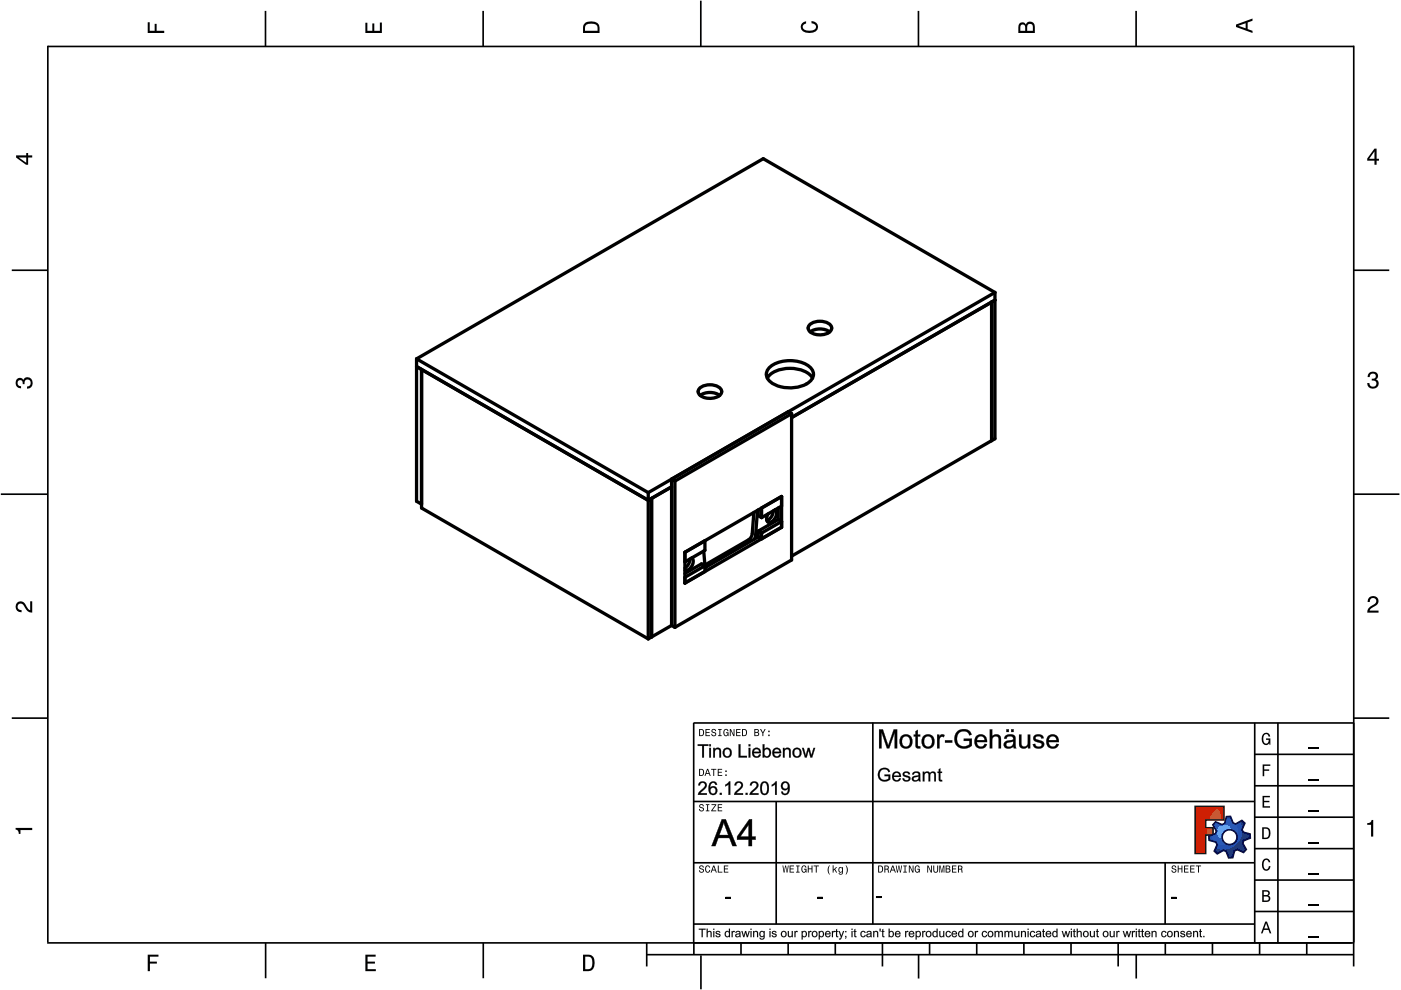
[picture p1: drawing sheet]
<svg xmlns="http://www.w3.org/2000/svg" width="297mm" height="210mm" viewBox="0 0 297 210" stroke-linecap="round" stroke-linejoin="round" font-family="sans-serif">
<g fill="none" stroke="#000" stroke-width=".35">
<path d="M10.1 9.7v190.1M10.1 9.9h277M56.3 2.3v7.5M102.4 2.3v7.5M148.6 .1v9.8M194.7 2.3v7.5M240.9 2.3v7.5M287 9.7v195.2M2.5 57.3h7.5M287.1 57.3h7.4M.2 104.8h10M287 104.8h9.7"/>
<path d="M2.5 152.3h7.5M147 153.3h140.1M147.1 153.3v49.1M185.1 153.2v42.8M266 159.9h21M266 153.3v46.7M270.9 153.3v46.7M287.1 152.3h7.4M147 169.9h119M164.6 169.9v26M266 179.9h21M266 173.3h21"/>
<path d="M266 166.6h21M10 199.9h277.1M56.3 199.9v7.5M102.5 199.9v7.5M137.1 199.9v5M147 195.9h119M147 182.9h119M157.1 199.9v2.5M167.1 199.9v2.5M177.1 199.9v2.5M187.1 199.9v5M197.1 199.9v2.5"/>
<path d="M207.1 199.9v2.5M217.1 199.9v2.5M227.1 199.9v2.5M237.1 199.9v5M247 182.9v13M247.1 199.9v2.5M257.1 199.9v2.5M266 193.3h21M266 186.6h21M267.1 199.9v2.5M277.1 199.9v2.5M137.1 202.4h150"/>
<path d="M148.6 202.6v7.2M194.8 202.4v5.1M240.9 202.4v5.1"/>
</g>
<g fill="#000">
<path d="M31.3 4.7h.4v1.8h1.1v-1.4h.4v1.4h1.6v.5h-3.5z" fill-rule="evenodd"/>
<path d="M77.5 4.8h.4v1.7h1v-1.5h.5v1.5h1.1v-1.7h.5v2.2h-3.5z" fill-rule="evenodd"/>
<path d="M124.1 4.9a2.19 2.19 0 0 0-.5 2.1h3.5v-1.2a1.42 1.42 0 0 0-1.7-1.3zM124.3 5.2a2.14 2.14 0 0 1 2.3 .3l.1 1h-2.7l.1-1z" fill-rule="evenodd"/>
<path d="M170.1 4.9l.8-.4v.5a.7 .7 0 0 0-.7 .5 .7 .7 0 0 0 .3 .8 1.69 1.69 0 0 0 2.5-.6 .9 .9 0 0 0-.9-.8v-.5a1.24 1.24 0 0 1 1.3 1.1 1.24 1.24 0 0 1-1 1.4 2.22 2.22 0 0 1-2.5-.7l-.1-.5z" fill-rule="evenodd"/>
<path d="M216.1 5l-.2 .8v1.2h3.5v-1.3a.98 .98 0 0 0-.7-1.1 .98 .98 0 0 0-1.2 .6 .84 .84 0 0 0-1.4-.2zM216.4 5.3a.54 .54 0 0 1 .7-.1 .54 .54 0 0 1 .3 .6v.7h-1.1zM217.9 5.2a.62 .62 0 0 1 .7-.1 .62 .62 0 0 1 .4 .6v.8h-1.2z" fill-rule="evenodd"/>
<path d="M262.1 5.2v.5l3.5 1.3v-.5l-1.1-.3v-1.4l1.1-.4v-.5zM262.6 5.5l1.5-.6v1.1z" fill-rule="evenodd"/>
<path d="M3.4 32.9v.5l2.1 1.5h.5v-1.5h.8v-.5h-.8v-.5h-.4v.5zM4 33.4h1.6v1.1z" fill-rule="evenodd"/>
<path d="M291.4 31.5l-1.5 2.1v.5h1.5v.8h.5v-.8h.5v-.4h-.5v-2.2zM291.4 32.1v1.6h-1.1z" fill-rule="evenodd"/>
<path d="M3.6 80.4a.86 .86 0 0 1 1.4 .1 1.06 1.06 0 0 1 1.2-.5 1.06 1.06 0 0 1 .7 1.2 1.1 1.1 0 0 1-1.2 1.2v-.4a.71 .71 0 0 0 .8-1 .71 .71 0 0 0-1.3-.1v.6h-.4a.61 .61 0 0 0-.3-.8 .61 .61 0 0 0-.8 .2 .61 .61 0 0 0 .2 .8l.6 .2v.4a1.15 1.15 0 0 1-1.2-.6 1.15 1.15 0 0 1 .3-1.3z" fill-rule="evenodd"/>
<path d="M290.3 79.1a1.08 1.08 0 0 1 1.3-.2 1.08 1.08 0 0 1 .5 1.3l-.4 .2a1.06 1.06 0 0 1 .6 1.3 1.06 1.06 0 0 1-1.2 .7 1.1 1.1 0 0 1-1.2-1.2h.4a.71 .71 0 0 0 1 .8 .71 .71 0 0 0 .1-1.3h-.6v-.4a.61 .61 0 0 0 .8-.3 .61 .61 0 0 0-.2-.8 .61 .61 0 0 0-.8 .2l-.2 .5h-.4z" fill-rule="evenodd"/>
<path d="M3.6 127.8a1.22 1.22 0 0 1 2 .7l.4 .6 .4 .3v-1.9h.4v2.4a1.8 1.8 0 0 1-1.7-1.4 .71 .71 0 0 0-.9-.5 .71 .71 0 0 0-.5 .8 .71 .71 0 0 0 .9 .6v.4a1.18 1.18 0 0 1-1.2-.6 1.18 1.18 0 0 1 .2-1.4z" fill-rule="evenodd"/>
<path d="M290.3 126.7a1.18 1.18 0 0 1 1.9 .3 1.18 1.18 0 0 1-1 1.7l-.5 .3-.3 .5h1.9v.4h-2.4a1.8 1.8 0 0 1 1.4-1.7 .71 .71 0 0 0 .5-.9 .71 .71 0 0 0-.9-.5 .71 .71 0 0 0-.5 .8h-.4z" fill-rule="evenodd"/>
<path d="M148.2 154.6v1.5h.5a.77 .77 0 0 0 .6-.8 .77 .77 0 0 0-.6-.7zM148.4 154.8a.58 .58 0 0 1 .7 .5 .58 .58 0 0 1-.7 .6zM149.6 154.6v1.5h.9v-.2h-.7v-.5h.6v-.2h-.6v-.4h.7v-.2zM151 154.7a.53 .53 0 0 0 0 .6 .53 .53 0 0 0 .6 .2 .32 .32 0 0 1-.3 .5 .32 .32 0 0 1-.3-.4h-.2a.5 .5 0 0 0 .7 .5 .5 .5 0 0 0 .1-.8l-.4-.1a.28 .28 0 0 1-.1-.4 .28 .28 0 0 1 .4-.1 .28 .28 0 0 1 .1 .3h.2a.51 .51 0 0 0-.3-.4 .51 .51 0 0 0-.5 .1zM152.3 154.6v.2h.2v1.1h-.2v.2h.7v-.2h-.3v-1.1h.3v-.2zM153.5 154.7a.81 .81 0 0 0 .5 1.4l.3-.2 .2 .2v-.8h-.6v.1h.4l-.2 .5a.6 .6 0 0 1-.5-.6 .6 .6 0 0 1 .4-.6l.2 .3h.2l-.1-.3a.53 .53 0 0 0-.8 0zM154.7 154.6v1.5h.2v-1.3l.6 1.3h.2v-1.5h-.2v1.2l-.5-1.2zM156.1 154.6v1.5h.9v-.2h-.7v-.5h.6v-.2h-.6v-.4h.7v-.2zM157.3 154.6v1.5h.5a.77 .77 0 0 0 .6-.8 .77 .77 0 0 0-.6-.7zM157.5 154.8a.58 .58 0 0 1 .7 .5 .58 .58 0 0 1-.7 .6zM159.9 154.6v1.5h.6a.42 .42 0 0 0 .5-.3 .42 .42 0 0 0-.3-.5l.2-.2-.1-.4zM160.1 154.8h.3a.23 .23 0 0 1 .3 .2 .23 .23 0 0 1-.3 .2h-.3zM160.1 155.4h.4a.26 .26 0 0 1 .3 .2 .26 .26 0 0 1-.3 .3h-.4zM161.1 154.6l.5 .9v.6h.2v-.6l.5-.9h-.2l-.4 .7-.3-.7zM162.9 155.8v.3h.3v-.3zM162.9 154.9v.3h.3v-.3z" fill-rule="evenodd"/>
<path d="M267.8 155.7a.85 .85 0 0 1 .9-.3 .85 .85 0 0 1 .6 .8h-.3l-.1-.3a.49 .49 0 0 0-.4-.3 .49 .49 0 0 0-.5 .3 1.2 1.2 0 0 0 .4 1.8 .66 .66 0 0 0 .6-.8h-.6v-.3h.9v1.3h-.1l-.1-.3-.3 .3a.85 .85 0 0 1-1.2-.7v-1.1z" fill-rule="evenodd"/>
<path d="M3.3 175.5h3.5v.5h-2.5v.8h-.3a.77 .77 0 0 0-.7-.9z" fill-rule="evenodd"/>
<path d="M148.4 170.6a.53 .53 0 0 0 0 .6 .53 .53 0 0 0 .6 .2 .32 .32 0 0 1-.3 .5 .32 .32 0 0 1-.3-.4h-.2a.5 .5 0 0 0 .7 .6 .5 .5 0 0 0 .1-.9l-.4-.1a.28 .28 0 0 1-.1-.4 .28 .28 0 0 1 .4-.1 .28 .28 0 0 1 .1 .4h.2a.51 .51 0 0 0-.3-.5 .51 .51 0 0 0-.5 .1zM149.7 170.5v.2h.2v1.1h-.2v.2h.7v-.2h-.3v-1.1h.3v-.2zM150.8 170.5v.2h.8l-.8 1.3h1.1v-.2h-.9l.9-1.3zM152.2 170.5v1.5h.9v-.2h-.7v-.5h.6v-.2h-.6v-.4h.7v-.2z" fill-rule="evenodd"/>
<path d="M148.2 163v1.5h.5a.77 .77 0 0 0 .6-.7 .77 .77 0 0 0-.6-.8zM148.4 163.2a.57 .57 0 0 1 .7 .6 .57 .57 0 0 1-.7 .5zM149.9 163l-.5 1.5h.2l.1-.4h.6l.2 .4h.2l-.6-1.5zM150 163.2l.3 .7h-.5zM150.8 163v.2h.4v1.3h.2v-1.3h.5v-.2zM152.2 163v1.5h.9v-.2h-.7v-.5h.6v-.2h-.6v-.4h.7v-.2zM153.8 164.2v.3h.3v-.3zM153.8 163.4v.3h.3v-.3z" fill-rule="evenodd"/>
<path d="M253.4 171h6.1v2.8h-3.9v1.7h1.6v1.5h-1.6v4h-2.2z" fill-rule="evenodd"/>
<path d="M257.7 174.3l-.5 .6 .7 1.3-.2 .6-1.4 .5v.9l1.5 .4 .3 .5-.7 1.4 .7 .5 1.3-.7 .6 .2 .5 1.4 .9-.1 .3-1.4 .6-.3 1.4 .6 .5-.6-.7-1.3 .2-.6 1.4-.5-.1-.9-1.4-.4-.3-.5 .6-1.4-.6-.6-1.3 .8-.6-.2-.5-1.4h-.9l-.4 1.5-.5 .2zM259.1 177.5a1.6 1.6 0 0 1 3.2 0 1.6 1.6 0 0 1-3.2 0z" fill-rule="evenodd"/>
<path d="M267.7 168.7h1.5v.3h-1.2v.8h1.1v.3h-1.1v.8h1.3v.3h-1.6z" fill-rule="evenodd"/>
<path d="M267.7 162.1h1.6v.3h-1.3v.7h1.1v.3h-1.1v1.2h-.3z" fill-rule="evenodd"/>
<path d="M267.6 175.4v2.5h.8a1.37 1.37 0 0 0 .7-2.2 1.56 1.56 0 0 0-1.5-.3zM267.9 175.7a.98 .98 0 0 1 1.2 .7 .98 .98 0 0 1-.7 1.2h-.5z" fill-rule="evenodd"/>
<path d="M289.9 174.5a.77 .77 0 0 0 .9-.6h.4v3.5h-.5v-2.5h-.8z" fill-rule="evenodd"/>
<path d="M148.4 183.6a.53 .53 0 0 0 0 .6 .53 .53 0 0 0 .6 .2 .32 .32 0 0 1-.3 .5 .32 .32 0 0 1-.3-.4h-.2a.5 .5 0 0 0 .7 .6 .5 .5 0 0 0 .1-.9l-.4-.1a.28 .28 0 0 1-.1-.4 .28 .28 0 0 1 .4-.1 .28 .28 0 0 1 .1 .4h.2a.51 .51 0 0 0-.3-.5 .51 .51 0 0 0-.5 .1zM149.6 183.7l-.1 .2a.67 .67 0 0 0 .1 .9 .67 .67 0 0 0 .8 .1l.2-.4h-.2l-.2 .3a.6 .6 0 0 1-.5-.5 .6 .6 0 0 1 .4-.6l.3 .3h.2l-.2-.4a.5 .5 0 0 0-.8 .1zM151.2 183.5l-.5 1.5h.2l.1-.4h.6l.2 .4h.2l-.6-1.5zM151.3 183.7l.3 .7h-.5zM152.2 183.5v1.5h1v-.2h-.8v-1.3zM153.5 183.5v1.5h.9v-.2h-.7v-.5h.6v-.2h-.6v-.4h.7v-.2z" fill-rule="evenodd"/>
<path d="M165.9 183.5l.3 1.5h.1l.3-1.3 .2 1.3h.2l.2-1.5h-.1l-.2 1.3-.2-1.3h-.2l-.2 1.3-.2-1.3zM167.4 183.5v1.5h1v-.2h-.8v-.5h.7v-.2h-.7v-.4h.7v-.2zM168.8 183.5v.2h.3v1.1h-.3v.2h.7v-.2h-.2v-1.1h.2v-.2zM170.1 183.7a.82 .82 0 0 0 .5 1.3l.3-.2 .1 .2v-.8h-.5v.2h.3l-.2 .4a.6 .6 0 0 1-.5-.5 .6 .6 0 0 1 .5-.6l.2 .3h.2l-.2-.4a.53 .53 0 0 0-.7 .1zM171.3 183.5v1.5h.2v-.7h.6v.7h.2v-1.5h-.2v.6h-.6v-.6zM172.5 183.5v.2h.5v1.3h.2v-1.3h.4v-.2zM175.8 183.5a1.35 1.35 0 0 0 .2 1.9 1.84 1.84 0 0 1 0-1.9zM176.5 183.5v1.5h.2v-.4l.2-.2 .4 .6h.2l-.4-.7 .4-.5h-.2l-.6 .6v-.9zM177.9 184a.59 .59 0 0 0-.2 .7 .59 .59 0 0 0 .7 .3l.1-.2a.31 .31 0 0 1-.1 .5 .31 .31 0 0 1-.4-.2h-.2a.47 .47 0 0 0 .5 .4 .47 .47 0 0 0 .4-.5v-1.2h-.2v.2l-.3-.2zM178 184.1l.1-.1a.42 .42 0 0 1 .4 .4 .42 .42 0 0 1-.4 .5l-.1-.3zM179.3 183.5a1.85 1.85 0 0 1 0 1.9 1.22 1.22 0 0 0 0-1.9z" fill-rule="evenodd"/>
<path d="M186.2 183.5v1.5h.5a.77 .77 0 0 0 .6-.7 .77 .77 0 0 0-.6-.8zM186.4 183.7a.58 .58 0 0 1 .6 .6 .58 .58 0 0 1-.6 .5zM187.5 183.5v1.5h.2v-.6a.45 .45 0 0 1 .5 .1 .45 .45 0 0 1 .1 .5h.2l-.2-.7a.42 .42 0 0 0 .1-.5 .42 .42 0 0 0-.4-.3zM187.7 183.7h.2a.26 .26 0 0 1 .4 .3 .26 .26 0 0 1-.4 .2h-.2zM189.2 183.5l-.6 1.5h.2l.2-.4h.6l.1 .4h.2l-.5-1.5zM189.3 183.7l.2 .7h-.4zM189.9 183.5l.3 1.5h.2l.2-1.3 .2 1.3h.2l.3-1.5h-.2l-.2 1.3-.2-1.3h-.2l-.2 1.3-.2-1.3zM191.5 183.5v.2h.3v1.1h-.3v.2h.8v-.2h-.3v-1.1h.3v-.2zM192.7 183.5v1.5h.2v-1.2l.5 1.2h.3v-1.5h-.2v1.2l-.6-1.2zM194.1 183.7a.81 .81 0 0 0 .5 1.3l.3-.2 .1 .2v-.8h-.5v.2h.3l-.2 .4a.6 .6 0 0 1-.5-.5 .6 .6 0 0 1 .5-.6l.2 .3h.2l-.2-.4a.53 .53 0 0 0-.7 .1zM196.6 183.5v1.5h.2v-1.2l.6 1.2h.2v-1.5h-.2v1.2l-.6-1.2zM197.9 183.5v.9a.52 .52 0 0 0 .5 .6 .52 .52 0 0 0 .5-.6v-.9h-.2v.9a.33 .33 0 0 1-.3 .5 .33 .33 0 0 1-.3-.5v-.9zM199.2 183.5v1.5h.1v-1.4l.3 1.4h.2l.3-1.4v1.4h.1v-1.5h-.2l-.3 1.3-.3-1.3zM200.5 183.5v1.5h.6a.42 .42 0 0 0 .4-.3 .42 .42 0 0 0-.2-.5l.2-.2-.1-.4zM200.7 183.7h.3a.23 .23 0 0 1 .3 .2 .23 .23 0 0 1-.3 .2h-.3zM200.7 184.3h.3a.26 .26 0 0 1 .3 .3 .26 .26 0 0 1-.3 .2h-.3zM201.8 183.5v1.5h1v-.2h-.8v-.5h.7v-.2h-.7v-.4h.8v-.2zM203.1 183.5v1.5h.2v-.6a.45 .45 0 0 1 .5 .1 .45 .45 0 0 1 .1 .5h.2l-.2-.7a.42 .42 0 0 0 .1-.5 .42 .42 0 0 0-.4-.3zM203.3 183.7h.3a.26 .26 0 0 1 .3 .3 .26 .26 0 0 1-.4 .2h-.2z" fill-rule="evenodd"/>
<path d="M248.5 183.6a.53 .53 0 0 0 0 .6 .53 .53 0 0 0 .6 .2 .32 .32 0 0 1-.2 .5 .32 .32 0 0 1-.3-.4h-.2a.5 .5 0 0 0 .6 .6 .5 .5 0 0 0 .2-.9l-.4-.1a.28 .28 0 0 1-.1-.4 .28 .28 0 0 1 .3-.1 .28 .28 0 0 1 .2 .4h.2a.51 .51 0 0 0-.3-.5 .51 .51 0 0 0-.6 .1zM249.7 183.5v1.5h.2v-.7h.6v.7h.2v-1.5h-.2v.6h-.6v-.6zM251 183.5v1.5h1v-.2h-.8v-.5h.7v-.2h-.7v-.4h.8v-.2zM252.3 183.5v1.5h1v-.2h-.8v-.5h.7v-.2h-.7v-.4h.8v-.2zM253.5 183.5v.2h.5v1.3h.2v-1.3h.5v-.2z" fill-rule="evenodd"/>
<path d="M268.3 195.4l-1 2.5h.4l.2-.7h1l.3 .7h.3l-.9-2.5zM268.4 195.8l.4 1.1h-.7z" fill-rule="evenodd"/>
<path d="M267.6 188.7v2.5h1a.7 .7 0 0 0 .7-.5 .7 .7 0 0 0-.4-.8 .61 .61 0 0 0 .3-.8 .61 .61 0 0 0-.7-.4zM267.9 189h.6a.38 .38 0 0 1 .4 .4 .38 .38 0 0 1-.5 .4h-.5zM267.9 190.1h.6a.44 .44 0 0 1 .5 .4 .44 .44 0 0 1-.5 .4h-.6z" fill-rule="evenodd"/>
<path d="M267.8 182.3a.85 .85 0 0 1 .9-.3 .85 .85 0 0 1 .6 .8h-.3l-.1-.2a.47 .47 0 0 0-.4-.3 .47 .47 0 0 0-.4 .3 1.21 1.21 0 0 0 .4 1.7 .64 .64 0 0 0 .5-.7h.4a.89 .89 0 0 1-.8 1 .89 .89 0 0 1-1-.7v-1.1z" fill-rule="evenodd"/>
<path d="M31.3 202.4h2.3v.4h-1.8v1.1h1.5v.4h-1.5v1.6h-.5z" fill-rule="evenodd"/>
<path d="M77.5 202.4h2.1v.4h-1.7v1.1h1.6v.4h-1.6v1.2h1.8v.4h-2.2z" fill-rule="evenodd"/>
<path d="M123.6 202.4v3.5h1.2a1.42 1.42 0 0 0 1.3-1.7 1.38 1.38 0 0 0-1.3-1.8zM124.1 202.8l1 .1a1.89 1.89 0 0 1 0 2.5l-1 .1z" fill-rule="evenodd"/>
</g>
<path d="M277.3 158.6h2.2M277.3 178.6h2.2M277.3 172h2.2M277.3 165.3h2.2M277.3 198.6h2.2M277.3 192h2.2M277.3 185.3h2.2" fill="none" stroke="#000" stroke-width=".25"/>
<g fill="#000">
<path d="M153.9 190.2h1v.3h-1zM173.3 190.2h1.1v.3h-1.1zM185.7 190h1.1v.4h-1.1zM248.3 190.2h1.1v.3h-1.1z"/>
<path d="M186.4 154.6h.8l1.1 3.5 1.2-3.5h.7v4.1h-.5v-3.4l-1.1 3.4h-.6l-1.1-3.4v3.4h-.5zM186.4 154.7v4h.5v-3.5l1.2 3.5h.4l1.2-3.4v3.4h.5v-4h-.7l-1.2 3.5-1.1-3.5zM191.2 156a1.5 1.5 0 0 1 2.3 1 1.5 1.5 0 0 1-2 1.7 1.71 1.71 0 0 1-.3-2.7zM191.2 156a1.52 1.52 0 0 0-.3 1.9 1.52 1.52 0 0 0 1.7 .7 1.48 1.48 0 0 0 .7-2.1 1.48 1.48 0 0 0-2.1-.5zM191.5 156.4a1.08 1.08 0 0 0-.2 1.2 1.08 1.08 0 0 0 1 .7 1.1 1.1 0 0 0 .6-1.3 1.1 1.1 0 0 0-1-.8zM191.5 156.4a.96 .96 0 0 1 1.2-.1 .96 .96 0 0 1 .2 1.2 .89 .89 0 0 1-1 .8 .89 .89 0 0 1-.7-1.1zM194.1 155l.5-.3v1.1l.5-.1v.5l-.5-.1v1.7a.31 .31 0 0 0 .1 .4 .31 .31 0 0 0 .4 0l.1 .5a.77 .77 0 0 1-.9-.1 .77 .77 0 0 1-.2-.8v-1.7l-.4 .1v-.5l.4 .1zM194.1 155v.8h-.4v.3h.4v1.7a.69 .69 0 0 0 .3 .8 .69 .69 0 0 0 .8 0l-.1-.4a.36 .36 0 0 1-.4 0 .36 .36 0 0 1-.1-.4v-1.7h.5v-.3h-.5v-1.1zM195.8 156a1.5 1.5 0 0 1 2.4 1 1.5 1.5 0 0 1-2 1.7 1.71 1.71 0 0 1-.4-2.7zM195.9 156a1.52 1.52 0 0 0-.4 1.9 1.52 1.52 0 0 0 1.7 .7 1.48 1.48 0 0 0 .8-2.1 1.48 1.48 0 0 0-2.1-.5zM196.2 156.4a1.08 1.08 0 0 0-.3 1.2 1.08 1.08 0 0 0 1.1 .7 1.1 1.1 0 0 0 .6-1.3 1.1 1.1 0 0 0-1.1-.8zM196.1 156.4a.96 .96 0 0 1 1.3-.1 .96 .96 0 0 1 .2 1.2 .89 .89 0 0 1-1 .8 .89 .89 0 0 1-.7-1.1zM198.7 155.7h.5l-.1 .5a.68 .68 0 0 1 1.2-.3l-.2 .5a.54 .54 0 0 0-.8 .2l-.1 2.1h-.5zM198.7 155.8v2.9h.5v-1.6a.65 .65 0 0 1 .1-.7 .65 .65 0 0 1 .8-.1l.2-.4a.74 .74 0 0 0-1.2 .3v-.4zM200.3 156.9h1.6v.6h-1.6zM200.4 157v.5h1.5v-.5zM202.9 155.1a1.86 1.86 0 0 1 3.1 .7l-.5 .1a1.33 1.33 0 0 0-1.2-.8 1.33 1.33 0 0 0-1.3 .7 2.11 2.11 0 0 0 .4 2.1 1.82 1.82 0 0 0 2.1-.1v-.7h-1.2v-.5h1.8v1.5a2.19 2.19 0 0 1-3.1 .1 2.19 2.19 0 0 1-.1-3.1zM202.9 155.2a2.13 2.13 0 0 0 .1 3 2.13 2.13 0 0 0 3-.1v-1.5h-1.6v.5h1.2v.7a1.64 1.64 0 0 1-2.3 .1 1.64 1.64 0 0 1-.2-2.2 1.36 1.36 0 0 1 1.3-.7 1.36 1.36 0 0 1 1.1 .9l.5-.1a1.84 1.84 0 0 0-3.1-.6zM207 156.1a1.37 1.37 0 0 1 1.6-.3 1.37 1.37 0 0 1 .7 1.6l-2.2-.1a.83 .83 0 0 0 .7 1 .83 .83 0 0 0 1-.6l.5 .1a1.45 1.45 0 0 1-2 .8 1.45 1.45 0 0 1-.6-2zM207 156.1a1.48 1.48 0 0 0-.2 2 1.48 1.48 0 0 0 2 .4l.5-.7-.6-.1a.85 .85 0 0 1-1 .6 .85 .85 0 0 1-.6-1h2.2a1.86 1.86 0 0 0-.6-1.4l-1-.2zM207.4 156.3l-.3 .6h1.6a.77 .77 0 0 0-.4-.7 .77 .77 0 0 0-.9 .1zM207.4 156.3l.3-.2h.5l.4 .3 .2 .6h-1.7zM209.8 154.6h.6v1.5a1.05 1.05 0 0 1 1.2-.4 1.05 1.05 0 0 1 .7 1.1v1.9h-.6v-1.9a.68 .68 0 0 0-.8-.6 .68 .68 0 0 0-.5 .9v1.6h-.6zM209.9 154.7v4h.5l-.1-1.6a.74 .74 0 0 1 .6-1 .74 .74 0 0 1 .9 .7l-.1 1.9h.5v-1.9a1.01 1.01 0 0 0-.7-1.1 1.01 1.01 0 0 0-1.2 .5l.1-1.5zM213.2 156a1.32 1.32 0 0 1 2.1 .4l.1 1.7 .1 .6h-.6v-.4a1.27 1.27 0 0 1-2.1-.2 1.21 1.21 0 0 1 1.5-1.2l.5-.1a.74 .74 0 0 0-.6-.7 .74 .74 0 0 0-.8 .6l-.5-.1zM213.2 156l-.3 .6 .5 .1a.77 .77 0 0 1 .5-.6 .77 .77 0 0 1 .8 .2l.1 .5-1.3 .3a.86 .86 0 0 0-.6 1.2 .86 .86 0 0 0 1.3 .4l.7-.5 .1 .5h.5l-.2-.6v-1.8a1.36 1.36 0 0 0-2.1-.3zM213.5 157.6a.51 .51 0 0 0 .1 .7 .51 .51 0 0 0 .7 0l.4-.4 .1-.7zM213.5 157.5l1.3-.3a.9 .9 0 0 1-.3 1 .9 .9 0 0 1-1.2-.1zM213.3 154.6h.6v.6h-.6zM213.4 154.6v.6h.5v-.6zM214.4 154.6h.5v.6h-.5zM214.4 154.6v.6h.5v-.6zM216 155.7h.6v2.2a.72 .72 0 0 0 .9 .3 .72 .72 0 0 0 .4-.9v-1.6h.5v3h-.5l.1-.5a1.05 1.05 0 0 1-1.1 .5 1.05 1.05 0 0 1-.8-.7zM216.1 155.8v1.8a1.01 1.01 0 0 0 .7 1.1 1.01 1.01 0 0 0 1.2-.6v.6h.4v-2.9h-.5v1.5a.75 .75 0 0 1-.6 1 .75 .75 0 0 1-.8-.9l.1-1.6zM219.2 156l.2-.1a1.21 1.21 0 0 1 1.9 .6l-.5 .1a.64 .64 0 0 0-.6-.5 .64 .64 0 0 0-.6 .5l.6 .3a.94 .94 0 0 1 1 .3 .94 .94 0 0 1 .1 1.1 1.35 1.35 0 0 1-2.4-.5l.6-.1a.67 .67 0 0 0 .6 .6 .67 .67 0 0 0 .7-.6l-.3-.2a1.34 1.34 0 0 1-1.5-1zM219.3 156a.78 .78 0 0 0-.1 .9 .78 .78 0 0 0 .7 .4l.3 .1a.49 .49 0 0 1 .7 .5 .49 .49 0 0 1-.7 .4l-.5-.1-.2-.5-.5 .1a1.23 1.23 0 0 0 1.2 .9 1.23 1.23 0 0 0 1.2-.9 1.39 1.39 0 0 0-1.5-1l-.3-.1a.62 .62 0 0 1 .4-.7 .62 .62 0 0 1 .8 .4v.2l.5-.1a1.22 1.22 0 0 0-2-.5zM222.2 156.1a1.37 1.37 0 0 1 1.6-.3 1.37 1.37 0 0 1 .7 1.6l-2.1-.1a.83 .83 0 0 0 .6 1 .83 .83 0 0 0 1-.6l.5 .1a1.45 1.45 0 0 1-1.9 .8 1.45 1.45 0 0 1-.7-2zM222.2 156.1a1.48 1.48 0 0 0-.1 2 1.48 1.48 0 0 0 1.9 .4l.5-.7-.5-.1a.85 .85 0 0 1-1 .6 .85 .85 0 0 1-.7-1h2.2a1.86 1.86 0 0 0-.6-1.4l-1-.2zM222.6 156.3l-.2 .6h1.6a.77 .77 0 0 0-.5-.7 .77 .77 0 0 0-.9 .1zM222.6 156.3l.4-.2h.4l.4 .3 .2 .6h-1.7z"/>
<path d="M186.4 154.7h.8l1.1 3.4 1.2-3.4h.7v4h-.5v-3.4l-1.2 3.4h-.4l-1.2-3.4v3.4h-.5zM191.2 156a1.47 1.47 0 0 1 2.3 1 1.47 1.47 0 0 1-2 1.6 1.68 1.68 0 0 1-.3-2.6zM191.5 156.4a1.11 1.11 0 0 0-.3 1.2 1.11 1.11 0 0 0 1.1 .7 1.13 1.13 0 0 0 .7-1.3 1.13 1.13 0 0 0-1.1-.9zM194.1 155l.5-.3v1.1h.5v.3h-.5v1.7a.33 .33 0 0 0 .1 .4 .33 .33 0 0 0 .4 0l.1 .5a.72 .72 0 0 1-.9-.1 .72 .72 0 0 1-.2-.8v-1.7h-.4v-.3h.4zM195.9 156a1.47 1.47 0 0 1 2.2 1 1.47 1.47 0 0 1-1.9 1.6 1.68 1.68 0 0 1-.3-2.6zM196.2 156.4a1.11 1.11 0 0 0-.3 1.2 1.11 1.11 0 0 0 1.1 .7 1.13 1.13 0 0 0 .6-1.3 1.13 1.13 0 0 0-1.1-.9zM198.7 155.8h.4v.4a.7 .7 0 0 1 1.2-.3l-.2 .4a.64 .64 0 0 0-.8 .1 .64 .64 0 0 0-.1 .7v1.6h-.5zM200.4 157h1.5v.5h-1.5zM202.9 155.1a1.86 1.86 0 0 1 3.1 .7l-.5 .1a1.4 1.4 0 0 0-1.8-.7 1.4 1.4 0 0 0-.8 1.8 1.56 1.56 0 0 0 2.6 .8v-.7h-1.1v-.5h1.6v1.5a2.16 2.16 0 0 1-3 .1 2.16 2.16 0 0 1-.1-3.1zM207 156.1a1.35 1.35 0 0 1 1.6-.3 1.35 1.35 0 0 1 .7 1.5h-2.2a.84 .84 0 0 0 .6 1 .84 .84 0 0 0 1-.6l.6 .1a1.42 1.42 0 0 1-2 .8 1.42 1.42 0 0 1-.6-2zM207.4 156.3l-.3 .6h1.7a.8 .8 0 0 0-.5-.7 .8 .8 0 0 0-.9 .1zM209.9 154.7h.5v1.4a1.04 1.04 0 0 1 1.2-.4 1.04 1.04 0 0 1 .6 1.1v1.9h-.5v-1.9a.71 .71 0 0 0-.8-.7 .71 .71 0 0 0-.5 1v1.6h-.5zM213.2 156a1.4 1.4 0 0 1 2.1 .3l.2 2.4h-.5l-.1-.4a1.19 1.19 0 0 1-2.1-.4 1.19 1.19 0 0 1 1.5-1h.3a.41 .41 0 0 0 .2-.5 .41 .41 0 0 0-.4-.3l-.8 .1-.2 .5-.5-.1zM213.5 157.6a.54 .54 0 0 0 0 .7 .54 .54 0 0 0 .8 0 .89 .89 0 0 0 .5-1.1zM213.4 154.6h.5v.6h-.5zM214.4 154.6h.5v.6h-.5zM216.1 155.8h.5v1.6a.73 .73 0 0 0 .7 .9 .73 .73 0 0 0 .6-1v-1.5h.5v2.9h-.4v-.5a1.03 1.03 0 0 1-1.3 .5 1.03 1.03 0 0 1-.6-1.1zM219.3 156a1.22 1.22 0 0 1 2 .5l-.5 .1a.65 .65 0 0 0-.6-.5 .65 .65 0 0 0-.6 .5l.3 .2a1.32 1.32 0 0 1 1.5 1.2 1.27 1.27 0 0 1-1.3 .7 1.27 1.27 0 0 1-1.1-.9l.5-.1a.7 .7 0 0 0 .7 .6 .7 .7 0 0 0 .6-.6l-.2-.2a1.66 1.66 0 0 1-1.5-1zM222.2 156.1a1.35 1.35 0 0 1 1.6-.3 1.35 1.35 0 0 1 .7 1.5h-2.2a.84 .84 0 0 0 .7 1 .84 .84 0 0 0 1-.6l.5 .1a1.42 1.42 0 0 1-1.9 .8 1.42 1.42 0 0 1-.7-2zM222.6 156.3l-.2 .6h1.6a.8 .8 0 0 0-.5-.7 .8 .8 0 0 0-.9 .1z"/>
<path d="M147.9 157.8h2.3v.4l-1-.1 .1 2.5h-.5l.1-2.5-1 .1zM148 157.8v.3h.9v2.5h.3v-2.5h1v-.3zM150.4 157.8h.4v.4h-.4zM150.4 157.8v.4h.3v-.4zM150.4 158.6h.4v2h-.4zM150.4 158.6v2h.3v-2zM151.2 158.6h.4l-.1 .3a.73 .73 0 0 1 .9-.4 .73 .73 0 0 1 .5 .9v1.2h-.4v-1.2a.47 .47 0 0 0-.5-.6 .47 .47 0 0 0-.4 .7v1.1h-.4zM151.2 158.6v2h.4l-.1-1.1a.52 .52 0 0 1 .5-.7 .52 .52 0 0 1 .6 .6l-.1 1.2h.4l-.1-1.6a.73 .73 0 0 0-.6-.5 .73 .73 0 0 0-.7 .5v-.4zM153.5 158.7a1.04 1.04 0 0 1 1.5 .2 1.04 1.04 0 0 1-.2 1.5 1.04 1.04 0 0 1-1.5-.2v-1zM153.6 158.8a1.05 1.05 0 0 0-.3 1.2 1.05 1.05 0 0 0 1.2 .6 1.03 1.03 0 0 0 .5-1.5 1.03 1.03 0 0 0-1.4-.3zM153.8 159a.72 .72 0 0 0-.2 .9 .72 .72 0 0 0 .9 .4 .7 .7 0 0 0 .3-1 .7 .7 0 0 0-1-.3zM153.7 159a.76 .76 0 0 1 1.2 .4 .76 .76 0 0 1-.7 1 .83 .83 0 0 1-.5-1.4zM156.6 157.8h.4v2.5l1.4-.1v.4h-1.8zM156.6 157.8v2.8h1.8v-.3h-1.4v-2.5zM158.7 157.8h.4v.4h-.4zM158.7 157.8v.4h.4v-.4zM158.7 158.6h.4v2h-.4zM158.7 158.6v2h.4v-2zM159.7 158.8a.96 .96 0 0 1 1.2-.2 .96 .96 0 0 1 .4 1.1h-1.5a.57 .57 0 0 0 .5 .6 .57 .57 0 0 0 .7-.4l.3 .1a.85 .85 0 0 1-1.2 .6 1.15 1.15 0 0 1-.4-1.8zM159.7 158.8a1.01 1.01 0 0 0 0 1.5 1.01 1.01 0 0 0 1.4 0l.2-.3h-.3a.59 .59 0 0 1-.8 .4 .59 .59 0 0 1-.4-.7h1.5a.92 .92 0 0 0-.5-1 .92 .92 0 0 0-1.1 .1zM160 159l-.2 .4h1.2l-.4-.5zM160 159l.4-.2 .3 .1 .3 .5h-1.2zM161.7 157.8h.4v1a.76 .76 0 0 1 1.3 .2 1.03 1.03 0 0 1 0 1.2 1.03 1.03 0 0 1-1.2 .3l-.2-.1 .1 .2h-.4zM161.7 157.8v2.8h.3v-.3a.84 .84 0 0 0 1.1 .2 .84 .84 0 0 0 .3-1.1 .77 .77 0 0 0-.5-.8 .77 .77 0 0 0-.9 .3l.1-1.1zM162.2 159a.73 .73 0 0 0-.2 .9 .73 .73 0 0 0 .8 .4 .75 .75 0 0 0 .3-.8 .75 .75 0 0 0-.7-.6zM162.2 159a.64 .64 0 0 1 .8 0 .64 .64 0 0 1 .1 .8 .53 .53 0 0 1-.4 .6 .53 .53 0 0 1-.6-.3l-.1-.5zM164 158.8a.96 .96 0 0 1 1.2-.2 .96 .96 0 0 1 .4 1.1h-1.5a.57 .57 0 0 0 .5 .6 .57 .57 0 0 0 .6-.4l.4 .1a.85 .85 0 0 1-1.2 .6 1.15 1.15 0 0 1-.4-1.8zM164 158.8a1.01 1.01 0 0 0 0 1.5 1.01 1.01 0 0 0 1.4 0l.2-.3h-.4a.59 .59 0 0 1-.7 .4 .59 .59 0 0 1-.4-.7h1.5a.92 .92 0 0 0-.5-1 .92 .92 0 0 0-1.1 .1zM164.3 159l-.2 .4h1.1l-.3-.5zM164.3 159l.4-.2 .3 .1 .3 .5h-1.2zM166 158.6h.3v.3a.73 .73 0 0 1 .9-.4 .73 .73 0 0 1 .5 .9v1.2h-.4v-1.2a.47 .47 0 0 0-.6-.6 .47 .47 0 0 0-.3 .7v1.1h-.4zM166 158.6v2h.4l-.1-1.1a.52 .52 0 0 1 .4-.7 .52 .52 0 0 1 .6 .6v1.2h.3v-1.6a.73 .73 0 0 0-.6-.5 .73 .73 0 0 0-.7 .5v-.4zM168.3 158.7a1.04 1.04 0 0 1 1.5 .2 1.04 1.04 0 0 1-.2 1.5 1.04 1.04 0 0 1-1.5-.2l-.1-1zM168.3 158.8a1.05 1.05 0 0 0-.2 1.2 1.05 1.05 0 0 0 1.2 .6 1.03 1.03 0 0 0 .5-1.5 1.03 1.03 0 0 0-1.5-.3zM168.6 159a.72 .72 0 0 0-.2 .9 .72 .72 0 0 0 .9 .4 .7 .7 0 0 0 .2-1 .7 .7 0 0 0-.9-.3zM168.5 159a.76 .76 0 0 1 1.2 .4 .76 .76 0 0 1-.7 1 .83 .83 0 0 1-.5-1.4zM170 158.6h.4l.4 1.6 .4-1.6h.4l.4 1.5 .5-1.5h.4l-.7 2h-.4l-.4-1.5-.4 1.5h-.4zM170.1 158.6l.6 2h.3l.4-1.6 .4 1.6h.4l.6-2h-.3l-.5 1.6-.4-1.6h-.3l-.5 1.6-.4-1.6z"/>
<path d="M148 157.8h2.2v.3h-1v2.5h-.3v-2.5h-.9zM150.4 157.8h.3v.4h-.3zM150.4 158.6h.3v2h-.3zM151.2 158.6h.3v.3a.72 .72 0 0 1 .9-.3 .72 .72 0 0 1 .5 .8v1.2h-.4v-1.2a.5 .5 0 0 0-.5-.6 .5 .5 0 0 0-.4 .7v1.1h-.4zM153.6 158.8a1.01 1.01 0 0 1 1.4 .2 1.01 1.01 0 0 1-.2 1.4 1.01 1.01 0 0 1-1.4-.2l-.1-.9zM153.8 159a.75 .75 0 0 0-.2 .9 .75 .75 0 0 0 .9 .4 .73 .73 0 0 0 .3-1 .73 .73 0 0 0-1-.3zM156.6 157.8h.4v2.5h1.4v.3h-1.8zM158.7 157.8h.4v.4h-.4zM158.7 158.6h.4v2h-.4zM159.7 158.8a.94 .94 0 0 1 1.1-.2 .94 .94 0 0 1 .5 1.1h-1.5a.59 .59 0 0 0 .5 .6 .59 .59 0 0 0 .7-.3h.3a1 1 0 0 1-1.4 .5 1 1 0 0 1-.3-1.5zM160 159l-.2 .4h1.2a.56 .56 0 0 0-.4-.5 .56 .56 0 0 0-.6 .1zM161.7 157.8h.4v1a.89 .89 0 0 1 1.1 0 .89 .89 0 0 1 .2 1.1 .79 .79 0 0 1-.5 .7 .79 .79 0 0 1-.9-.2v.2h-.3zM162.2 159a.73 .73 0 0 0-.2 .9 .73 .73 0 0 0 .8 .4 .74 .74 0 0 0 .4-.9 .74 .74 0 0 0-.9-.5zM164 158.8a.94 .94 0 0 1 1.1-.2 .94 .94 0 0 1 .5 1.1h-1.5a.59 .59 0 0 0 .4 .6 .59 .59 0 0 0 .7-.3h.4a1 1 0 0 1-1.4 .5 1 1 0 0 1-.3-1.5zM164.3 159l-.2 .4h1.1a.56 .56 0 0 0-.3-.5 .56 .56 0 0 0-.6 .1zM166 158.6h.3v.3a.72 .72 0 0 1 .9-.3 .72 .72 0 0 1 .4 .8v1.2h-.3v-1.2a.5 .5 0 0 0-.6-.6 .5 .5 0 0 0-.3 .7v1.1h-.4zM168.3 158.8a1.01 1.01 0 0 1 1.5 .2 1.01 1.01 0 0 1-.2 1.4 1.01 1.01 0 0 1-1.5-.2v-.9zM168.5 159a.75 .75 0 0 0-.1 .9 .75 .75 0 0 0 .9 .4 .73 .73 0 0 0 .3-1 .73 .73 0 0 0-1.1-.3zM170.1 158.6h.3l.4 1.6 .5-1.6h.3l.4 1.5 .5-1.5h.3l-.6 2h-.4l-.4-1.5-.4 1.5h-.3z"/>
<path d="M148.3 165.9a.93 .93 0 0 1 1.5 .2 .93 .93 0 0 1-.6 1.3l-.7 .8h1.4v.3h-1.9a3.2 3.2 0 0 1 1.3-1.6 .54 .54 0 0 0-.2-.9 .54 .54 0 0 0-.7 .5h-.3zM150.5 166a.85 .85 0 0 1 .9-.3 .85 .85 0 0 1 .6 .7h-.3a.59 .59 0 0 0-.8-.4 .59 .59 0 0 0-.3 .8v.3a.9 .9 0 0 1 1.4 .2 .9 .9 0 0 1-.8 1.3 1.26 1.26 0 0 1-1-1.8zM150.8 167.2a.64 .64 0 0 0 0 .9 .64 .64 0 0 0 .9-.1 .64 .64 0 0 0-.2-.9l-.5-.1zM152.6 168.1h.4v.4h-.4zM153.8 166.4l.8-.7h.2v2.8h-.3v-2.2l-.7 .4zM156 165.9a.93 .93 0 0 1 1.4 .2 .93 .93 0 0 1-.5 1.3l-.8 .8h1.4v.3h-1.8l.1-.5 .4-.4a1.2 1.2 0 0 0 .8-1.5 .55 .55 0 0 0-.6-.1 .55 .55 0 0 0-.3 .5h-.4zM158.1 168.1h.4v.4h-.4zM159.3 165.9a.93 .93 0 0 1 1.4 .2 .93 .93 0 0 1-.5 1.3l-.8 .8h1.4v.3h-1.9a3.2 3.2 0 0 1 1.4-1.6 .54 .54 0 0 0-.2-.9 .54 .54 0 0 0-.7 .5h-.4zM161.6 165.8a.95 .95 0 0 1 1 .1 .95 .95 0 0 1 .4 1 1.19 1.19 0 0 1-1.2 1.6 1.93 1.93 0 0 1-.3-2.5zM161.8 166.1a1.92 1.92 0 0 0 .1 2.2h.3a1.75 1.75 0 0 0 0-2.3zM163.6 166.4l.9-.7h.2v2.8h-.4v-2.2l-.7 .4zM165.8 165.9a1.01 1.01 0 0 1 1.3 0 1.01 1.01 0 0 1 .3 1.1 1.12 1.12 0 0 1-.2 1.2 1.12 1.12 0 0 1-1.2 .3l-.4-.6 .4-.1a.59 .59 0 0 0 .7 .4 .59 .59 0 0 0 .4-.7v-.3a.89 .89 0 0 1-1.3 .1 .89 .89 0 0 1 0-1.4zM165.8 166.6a.65 .65 0 0 0 1.3 0 .65 .65 0 0 0-1.3 0z"/>
<path d="M148.3 165.9a.95 .95 0 0 1 1.5 .2 .95 .95 0 0 1-.5 1.4l-.8 .7h1.4v.3h-1.9l.1-.5 .6-.5a.95 .95 0 0 0 .6-1.4 .53 .53 0 0 0-.6-.1 .53 .53 0 0 0-.3 .6l-.4-.1zM148.3 165.9l-.2 .6h.3a.58 .58 0 0 1 .9-.5 .58 .58 0 0 1-.1 1.1l-.9 .8-.3 .6h1.9v-.3h-1.5l.6-.6a1.07 1.07 0 0 0 .4-1.8l-.7-.1zM150.5 166a.84 .84 0 0 1 .9-.4 .84 .84 0 0 1 .6 .8h-.3l-.1-.3a.62 .62 0 0 0-.8 0 .62 .62 0 0 0-.2 .7v.3a.87 .87 0 0 1 1.1-.3 .87 .87 0 0 1 .4 1.1 .95 .95 0 0 1-1.2 .7 .95 .95 0 0 1-.7-1.1l.1-1zM150.5 166a2.16 2.16 0 0 0 .2 2.4 .87 .87 0 0 0 1.3-.7 .87 .87 0 0 0-1.3-.8l-.2 .3 .1-.8 .3-.3a.46 .46 0 0 1 .5-.1 .46 .46 0 0 1 .3 .4h.3a.83 .83 0 0 0-.6-.7 .83 .83 0 0 0-.9 .3zM150.6 167.7a.6 .6 0 0 0 1.2 0 .6 .6 0 0 0-1.2 0zM150.8 167.1a.62 .62 0 0 1 .8 .1 .62 .62 0 0 1 0 .8 .62 .62 0 0 1-.8 .1l-.2-.5zM152.6 168.1h.4v.4h-.4zM152.6 168.1v.4h.4v-.4zM153.7 166.4l.6-.4a.4 .4 0 0 1 .5-.3v2.8h-.4l.1-2.2-.8 .5zM153.8 166.4v.3l.7-.5v2.3h.3v-2.8h-.2l-.3 .4zM156 165.9a.95 .95 0 0 1 1.5 .2 .95 .95 0 0 1-.6 1.4l-.8 .7h1.5v.3h-2l.2-.5 .6-.5a.95 .95 0 0 0 .6-1.4 .53 .53 0 0 0-.6-.1 .53 .53 0 0 0-.3 .6l-.4-.1zM156 165.9l-.3 .6h.4a.58 .58 0 0 1 .9-.5 .58 .58 0 0 1-.1 1.1l-.9 .8-.3 .6h1.8v-.3h-1.4l.6-.6a1.07 1.07 0 0 0 .4-1.8l-.7-.1zM158.1 168.1h.4v.4h-.4zM158.1 168.1v.4h.4v-.4zM159.3 165.9a.95 .95 0 0 1 1.4 .2 .95 .95 0 0 1-.5 1.4l-.8 .7h1.4v.3h-1.9l.2-.5 .5-.5a.95 .95 0 0 0 .7-1.4 .53 .53 0 0 0-.6-.1 .53 .53 0 0 0-.3 .6l-.4-.1zM159.3 165.9l-.3 .6h.4a.58 .58 0 0 1 .9-.5 .58 .58 0 0 1-.1 1.1l-1 .8-.3 .6h1.9v-.3h-1.4l.5-.6a1.07 1.07 0 0 0 .5-1.8l-.7-.1zM161.6 165.8a1.04 1.04 0 0 1 1.2 .1 1.04 1.04 0 0 1 .2 1.2 1.06 1.06 0 0 1-.2 1.2 1.06 1.06 0 0 1-1.2 .2 2.18 2.18 0 0 1 0-2.7zM161.6 165.9a2.3 2.3 0 0 0-.1 2.4 .91 .91 0 0 0 1 .1 .91 .91 0 0 0 .5-1 1.2 1.2 0 0 0-1.1-1.7zM161.7 166.2a2.16 2.16 0 0 0 .3 2h.2a1.74 1.74 0 0 0 0-2.2zM161.8 166h.5a1.76 1.76 0 0 1 0 2.3h-.4a1.93 1.93 0 0 1-.1-2.3zM163.6 166.4l.5-.4a.4 .4 0 0 1 .6-.3v2.8h-.4l.1-2.2-.8 .5zM163.6 166.4l.1 .3 .7-.5-.1 2.3h.4v-2.8h-.2l-.3 .4zM165.8 165.9a1.04 1.04 0 0 1 1.3 0 1.04 1.04 0 0 1 .4 1.1 1.15 1.15 0 0 1-.3 1.2 1.15 1.15 0 0 1-1.2 .3l-.3-.2-.1-.5h.4a.56 .56 0 0 0 .7 .4 .56 .56 0 0 0 .4-.7v-.3a.84 .84 0 0 1-1 .3 .84 .84 0 0 1-.6-.9zM165.9 166a.86 .86 0 0 0-.1 1.3 .86 .86 0 0 0 1.3-.2v.1a.71 .71 0 0 1-.2 .9 .71 .71 0 0 1-.9-.1v-.2l-.4 .1a.92 .92 0 0 0 1.2 .6 .92 .92 0 0 0 .6-1.1 1.15 1.15 0 0 0-1.2-1.7zM165.9 166.6a.57 .57 0 0 0 1.1 0 .57 .57 0 0 0-1.1 0zM165.8 166.6a.65 .65 0 0 1 1.3 0 .65 .65 0 0 1-1.3 0z"/>
<path d="M153 173.7h.9l2.3 5.7h-.9l-.6-1.7h-2.4l-.6 1.7h-.9zM153 173.7l-2.1 5.7h.8l.6-1.8h2.4l.6 1.8h.9l-2.3-5.7zM153.4 174.3l-.1 .8-.8 2h1.9zM153.4 174.3l1.1 2.8h-2.1zM158.8 173.7h.7l-.1 3.7 .8-.1v.8l-.8-.1 .1 1.4h-.8v-1.4l-2.5 .1v-.7zM158.9 173.7l-2.6 3.7v.6h2.5l-.1 1.4h.7v-1.4h.8v-.6h-.8v-3.7zM158.7 174.8l-1.7 2.6h1.7zM158.8 174.7v2.7h-1.9z"/>
<path d="M153 173.7h.9l2.3 5.7h-.9l-.6-1.7h-2.4l-.6 1.7h-.8zM153.4 174.3l-.9 2.8h1.9zM158.9 173.7h.5v3.7h.8v.6h-.8v1.4h-.7v-1.4h-2.4v-.6zM158.7 174.8l-1.7 2.6h1.7z"/>
<path d="M186.6 163.1a1.26 1.26 0 0 1 2.1 .5l-.3 .1a.95 .95 0 0 0-.9-.6 .95 .95 0 0 0-.9 .6 1.11 1.11 0 0 0 .3 1.4 1.11 1.11 0 0 0 1.5 0v-.5h-.9v-.4h1.3v1.1a1.55 1.55 0 0 1-2.3 0 1.55 1.55 0 0 1 .1-2.2zM186.6 163.1a1.51 1.51 0 0 0-.1 2.2 1.51 1.51 0 0 0 2.2 0v-1.1h-1.2v.4l.9-.1v.6a1.13 1.13 0 0 1-1.9-.6 1.13 1.13 0 0 1 1.6-1.2l.3 .4 .3-.1a1.25 1.25 0 0 0-2.1-.5zM189.4 163.8a.97 .97 0 0 1 1.2-.1 .97 .97 0 0 1 .4 1h-1.5a.59 .59 0 0 0 .5 .7 .59 .59 0 0 0 .7-.4h.3a1.04 1.04 0 0 1-1.4 .6 1.04 1.04 0 0 1-.4-1.5zM189.4 163.9a1.04 1.04 0 0 0-.1 1.4 1.04 1.04 0 0 0 1.5 .1l.2-.4h-.3a.6 .6 0 0 1-.8 .4 .6 .6 0 0 1-.4-.7h1.5a.94 .94 0 0 0-.5-1 .94 .94 0 0 0-1.1 .2zM189.7 164l-.2 .4h1.2l-.4-.5zM189.7 164l.6-.1 .2 .1 .2 .5h-1.2zM191.5 163.8l.1-.1a.89 .89 0 0 1 1.4 .5h-.4a.43 .43 0 0 0-.4-.3 .43 .43 0 0 0-.4 .3l.4 .2a.68 .68 0 0 1 .9 .7 .68 .68 0 0 1-.9 .6 .74 .74 0 0 1-.9-.7h.4a.52 .52 0 0 0 .4 .4 .52 .52 0 0 0 .6-.3l-.3-.2a.92 .92 0 0 1-1-.9zM191.5 163.8a.63 .63 0 0 0 0 .7 .63 .63 0 0 0 .7 .3l.5 .2a.5 .5 0 0 1-.5 .4 .5 .5 0 0 1-.5-.4l-.4 .1a.84 .84 0 0 0 .9 .6 .84 .84 0 0 0 .8-.8l-.3-.3-1-.4a.47 .47 0 0 1 .5-.4 .47 .47 0 0 1 .4 .4l.4-.1a.89 .89 0 0 0-1.5-.3zM193.5 163.8a.88 .88 0 0 1 1-.3 .88 .88 0 0 1 .6 .8l.1 1.4h-.4v-.3a.75 .75 0 0 1-1 .3 .75 .75 0 0 1-.3-1l1.2-.3a.51 .51 0 0 0-.4-.5 .51 .51 0 0 0-.6 .4l-.3-.1zM193.6 163.9l-.2 .3h.3a.55 .55 0 0 1 1-.2l.1 .4-1 .2a.63 .63 0 0 0-.4 .9 .63 .63 0 0 0 1 .1l.4-.2v.3h.4l-.1-1.7a.97 .97 0 0 0-1.5-.1zM193.8 164.9v.1a.46 .46 0 0 0 .3 .5 .46 .46 0 0 0 .6-.4v-.5zM193.8 164.9l1-.3a.6 .6 0 0 1-.3 .8 .6 .6 0 0 1-.8-.3zM195.6 163.6h.4v.3a.69 .69 0 0 1 1.2 0 .67 .67 0 0 1 .7-.3 .67 .67 0 0 1 .5 .7v1.4h-.3v-1.3a.44 .44 0 0 0-.5-.5 .44 .44 0 0 0-.4 .6v1.2h-.4v-1.4a.45 .45 0 0 0-.5-.4 .45 .45 0 0 0-.3 .7v1.1h-.4zM195.7 163.6v2.1h.3v-1.1a.49 .49 0 0 1 .3-.7 .49 .49 0 0 1 .6 .4v1.4h.3v-1.2a.47 .47 0 0 1 .4-.7 .47 .47 0 0 1 .5 .6v1.3h.3v-1.4a.65 .65 0 0 0-.5-.7 .65 .65 0 0 0-.7 .4 .67 .67 0 0 0-.6-.4 .67 .67 0 0 0-.7 .4l.1-.4zM199 163.1l.4-.2v.7h.3v.3h-.3v1.2l.1 .2h.2l.1 .4a.55 .55 0 0 1-.6-.1 .55 .55 0 0 1-.2-.5v-1.2h-.2v-.3h.2zM199 163.1l.1 .5h-.3v.3h.3v1.2a.49 .49 0 0 0 .1 .5 .49 .49 0 0 0 .6 0l-.1-.2a.25 .25 0 0 1-.3 0 .25 .25 0 0 1 0-.3v-1.2h.3v-.3h-.3v-.7z"/>
<path d="M186.6 163.1a1.29 1.29 0 0 1 2.1 .5l-.3 .1a1.02 1.02 0 0 0-1.5-.4 1.02 1.02 0 0 0-.3 1.4 1.12 1.12 0 0 0 1.8 .4v-.5h-.9v-.4h1.2v1.1a1.53 1.53 0 0 1-2.2 0 1.53 1.53 0 0 1 .1-2.2zM189.4 163.9a.96 .96 0 0 1 1.1-.2 .96 .96 0 0 1 .5 1h-1.5a.6 .6 0 0 0 .4 .7 .6 .6 0 0 0 .8-.4h.3a1.02 1.02 0 0 1-1.4 .6 1.02 1.02 0 0 1-.3-1.5zM189.7 164l-.2 .4h1.2a.57 .57 0 0 0-.4-.5 .57 .57 0 0 0-.6 .1zM191.5 163.8a.89 .89 0 0 1 1.5 .3l-.4 .1a.4 .4 0 0 0-.4-.4 .4 .4 0 0 0-.4 .5l.2 .1a.87 .87 0 0 1 1 .8 .91 .91 0 0 1-.9 .5 .91 .91 0 0 1-.8-.6l.4-.1a.46 .46 0 0 0 .5 .5 .46 .46 0 0 0 .4-.6h-.2a.9 .9 0 0 1-1-.9zM193.5 163.8a.88 .88 0 0 1 1-.2 .88 .88 0 0 1 .6 .7l.1 1.4h-.4v-.3a.75 .75 0 0 1-1 .3 .75 .75 0 0 1-.4-.9l.4-.3 .9-.1a.52 .52 0 0 0-.4-.6 .52 .52 0 0 0-.6 .4h-.3zM193.8 164.9a.36 .36 0 0 0 0 .5 .36 .36 0 0 0 .5 0l.4-.3v-.5zM195.7 163.6h.3v.3a.69 .69 0 0 1 1.2 0 .67 .67 0 0 1 .7-.3 .67 .67 0 0 1 .5 .7v1.4h-.3v-1.3a.45 .45 0 0 0-.5-.6 .45 .45 0 0 0-.4 .7v1.2h-.3v-1.4a.47 .47 0 0 0-.6-.4 .47 .47 0 0 0-.3 .7v1.1h-.3zM199 163.1l.4-.2v.7h.3v.3h-.3v1.2l.1 .2 .2 .1 .1 .3a.51 .51 0 0 1-.6-.1 .51 .51 0 0 1-.2-.5v-1.2h-.2v-.3h.2z"/>
<path d="M148.2 196.9h1.4v.2h-.6v1.6h-.3l.1-1.6h-.6zM148.2 196.9v.2h.6v1.6h.2v-1.6h.6v-.2zM149.8 196.9h.3l-.1 .6a.47 .47 0 0 1 .6-.1 .47 .47 0 0 1 .3 .5v.8h-.3v-.8a.3 .3 0 0 0-.3-.3 .3 .3 0 0 0-.2 .4v.7h-.3zM149.8 196.9v1.8h.2v-.7a.33 .33 0 0 1 .3-.4 .33 .33 0 0 1 .4 .3v.8h.2v-.8a.45 .45 0 0 0-.3-.5 .45 .45 0 0 0-.6 .2v-.7zM151.2 196.9h.3v.3h-.3zM151.2 196.9v.3h.2v-.3zM151.2 197.4h.3v1.3h-.3zM151.2 197.4v1.3h.2v-1.3zM151.8 197.5l.2-.1a.47 .47 0 0 1 .7 .3l-.2 .1a.26 .26 0 0 0-.3-.3 .26 .26 0 0 0-.2 .3l.2 .1a.46 .46 0 0 1 .6 .6 .46 .46 0 0 1-.8 .2l-.3-.4h.2a.33 .33 0 0 0 .3 .2 .33 .33 0 0 0 .3-.2v-.1a.53 .53 0 0 1-.6-.1 .53 .53 0 0 1-.1-.6zM151.8 197.5a.39 .39 0 0 0 0 .5 .39 .39 0 0 0 .5 .1l.2 .2a.32 .32 0 0 1-.3 .3 .32 .32 0 0 1-.3-.3h-.2a.53 .53 0 0 0 .6 .4 .53 .53 0 0 0 .4-.5l-.8-.4a.29 .29 0 0 1 .3-.3 .29 .29 0 0 1 .3 .3l.2-.1a.55 .55 0 0 0-.9-.2zM153.8 197.5a.47 .47 0 0 1 .8 0l-.1-.6h.3v1.8h-.2v-.2a.63 .63 0 0 1-.9-.1 .63 .63 0 0 1 .1-.9zM153.8 197.6a.6 .6 0 0 0-.1 .8 .6 .6 0 0 0 .9 .1v.2h.2v-1.8h-.2v.7a.47 .47 0 0 0-.8 0zM154 197.7l-.1 .6 .2 .2a.43 .43 0 0 0 .5-.5 .43 .43 0 0 0-.6-.3zM154 197.7l.1-.1a.48 .48 0 0 1 .5 .4 .48 .48 0 0 1-.5 .5l-.2-.2zM155.1 197.4h.2v.2l.2-.2h.3v.3l-.4 .1v.9h-.3zM155.1 197.4v1.3h.2v-.7a.29 .29 0 0 1 .1-.3 .29 .29 0 0 1 .3-.1l.1-.2h-.3l-.2 .2v-.2zM156 197.5a.55 .55 0 0 1 .6-.2 .55 .55 0 0 1 .4 .6l.1 .8h-.3v-.2a.45 .45 0 0 1-.7 .2 .45 .45 0 0 1 .1-.7l.6-.1a.32 .32 0 0 0-.3-.3 .32 .32 0 0 0-.4 .2h-.2zM156 197.6l-.1 .2h.2a.35 .35 0 0 1 .6-.2l.1 .3-.6 .1a.4 .4 0 0 0-.3 .6 .4 .4 0 0 0 .7 .1l.2-.2v.2h.3l-.1-1a.6 .6 0 0 0-1-.1zM156.2 198.2h-.1a.29 .29 0 0 0 .3 .4 .29 .29 0 0 0 .3-.3l.1-.3zM156.2 198.2l.6-.2a.35 .35 0 0 1-.2 .5 .35 .35 0 0 1-.5-.3zM157.2 197.4h.2l.3 1 .3-1h.2l.3 1 .2-1h.3l-.4 1.3h-.3l-.2-1-.3 1h-.2zM157.2 197.4l.4 1.3h.2l.3-1 .2 1h.3l.4-1.3h-.2l-.3 1-.3-1h-.2l-.3 1-.3-1zM159.1 196.9h.3v.3h-.3zM159.1 196.9v.3h.2v-.3zM159.1 197.4h.3v1.3h-.3zM159.1 197.4v1.3h.2v-1.3zM159.7 197.4h.2v.2a.47 .47 0 0 1 .5-.2 .47 .47 0 0 1 .3 .5v.8h-.2v-.8a.29 .29 0 0 0-.2-.3 .29 .29 0 0 0-.4 .2v.9h-.2zM159.7 197.4v1.3h.2v-.9a.31 .31 0 0 1 .4-.3 .31 .31 0 0 1 .2 .4v.8h.2v-1a.46 .46 0 0 0-.4-.3 .46 .46 0 0 0-.4 .2v-.2zM161.1 197.6l.4-.2 .4 .2v-.2h.2v1.1a.58 .58 0 0 1-.4 .7 .58 .58 0 0 1-.7-.4h.2a.34 .34 0 0 0 .4 .2 .34 .34 0 0 0 .3-.2v-.3a.63 .63 0 0 1-.9-.1 .63 .63 0 0 1 .1-.8zM161.1 197.6a.6 .6 0 0 0 0 .8 .6 .6 0 0 0 .8 .1 .4 .4 0 0 1-.1 .5 .4 .4 0 0 1-.5 0l-.3-.2a.56 .56 0 0 0 .7 .4 .56 .56 0 0 0 .4-.7v-1.1h-.2v.2l-.4-.2zM161.3 197.7v.7a.4 .4 0 0 0 .6-.4 .4 .4 0 0 0-.6-.3zM161.3 197.7a.42 .42 0 0 1 .6 .3 .42 .42 0 0 1-.6 .4zM163.1 196.9h.3v.3h-.3zM163.1 196.9v.3h.3v-.3zM163.1 197.4h.3v1.3h-.3zM163.1 197.4v1.3h.3v-1.3zM163.7 197.5l.2-.1a.47 .47 0 0 1 .7 .3l-.2 .1a.26 .26 0 0 0-.3-.3 .26 .26 0 0 0-.2 .3l.3 .1a.46 .46 0 0 1 .5 .6 .46 .46 0 0 1-.8 .2l-.3-.4h.2a.33 .33 0 0 0 .3 .2 .33 .33 0 0 0 .3-.2v-.1a.53 .53 0 0 1-.6-.1 .53 .53 0 0 1-.1-.6zM163.7 197.5a.39 .39 0 0 0 0 .5 .39 .39 0 0 0 .5 .1l.3 .2a.32 .32 0 0 1-.4 .3 .32 .32 0 0 1-.3-.3h-.2a.53 .53 0 0 0 .6 .4 .53 .53 0 0 0 .5-.5l-.8-.4a.29 .29 0 0 1 .2-.3 .29 .29 0 0 1 .3 .3l.2-.1a.55 .55 0 0 0-.9-.2zM165.5 198a.7 .7 0 0 1 1.4 0 .7 .7 0 0 1-1.4 0zM165.6 198a.65 .65 0 0 0 1.3 0 .65 .65 0 0 0-1.3 0zM165.9 197.7a.45 .45 0 0 0-.1 .6 .45 .45 0 0 0 .6 .1 .45 .45 0 0 0 .1-.6 .45 .45 0 0 0-.6-.1zM165.9 197.7a.45 .45 0 0 1 .7 .3 .45 .45 0 0 1-.7 .4l-.1-.4zM167 197.4h.3v.9a.31 .31 0 0 0 .4 .2 .31 .31 0 0 0 .2-.4v-.7h.2v1.3h-.2v-.2a.47 .47 0 0 1-.5 .2 .47 .47 0 0 1-.4-.3zM167 197.4l.1 .8a.45 .45 0 0 0 .3 .5 .45 .45 0 0 0 .5-.2v.2h.2v-1.3h-.2v.7a.34 .34 0 0 1-.3 .5 .34 .34 0 0 1-.4-.5l.1-.7zM168.4 197.4h.3l-.1 .2 .2-.2h.4l-.1 .3-.4 .1v.9h-.3zM168.4 197.4v1.3h.3l-.1-.7a.29 .29 0 0 1 .1-.3 .29 .29 0 0 1 .4-.1v-.2h-.3l-.2 .2v-.2zM170 197.4h.2v.2a.48 .48 0 0 1 .4-.2 .48 .48 0 0 1 .4 .3 .62 .62 0 0 1 0 .8 .62 .62 0 0 1-.8 .1v.6h-.2zM170 197.4v1.8h.2v-.7a.58 .58 0 0 0 .9-.4 .58 .58 0 0 0-.9-.5v-.2zM170.3 197.7l-.1 .6 .2 .2a.46 .46 0 0 0 .5-.5 .46 .46 0 0 0-.5-.4zM170.3 197.7l.1-.1a.45 .45 0 0 1 .5 .5 .45 .45 0 0 1-.6 .3l-.1-.3zM171.4 197.4h.2v.2l.2-.2h.3l-.1 .3-.4 .1v.9h-.2zM171.4 197.4v1.3h.2v-.7a.29 .29 0 0 1 0-.3 .29 .29 0 0 1 .4-.1l.1-.2h-.3l-.2 .2v-.2zM172.1 198a.67 .67 0 0 1 1.3 0 .67 .67 0 0 1-1.3 0zM172.1 198a.65 .65 0 0 0 1.3 0 .65 .65 0 0 0-1.3 0zM172.5 197.7a.45 .45 0 0 0-.1 .6 .45 .45 0 0 0 .6 .1 .45 .45 0 0 0 .1-.6 .45 .45 0 0 0-.6-.1zM172.4 197.7a.45 .45 0 0 1 .7 .3 .45 .45 0 0 1-.7 .4l-.1-.4zM173.6 197.4h.2v.2a.48 .48 0 0 1 .5-.2 .48 .48 0 0 1 .4 .3 .62 .62 0 0 1-.1 .8 .62 .62 0 0 1-.8 .1v.6h-.2zM173.6 197.4v1.8h.2v-.7a.58 .58 0 0 0 .9-.4 .58 .58 0 0 0-.9-.5v-.2zM173.9 197.7l-.1 .6 .2 .2a.46 .46 0 0 0 .5-.5 .46 .46 0 0 0-.5-.4zM173.9 197.7l.1-.1a.45 .45 0 0 1 .5 .5 .45 .45 0 0 1-.6 .3l-.1-.3zM175.1 197.5a.61 .61 0 0 1 .7-.1 .61 .61 0 0 1 .3 .7h-.9a.37 .37 0 0 0 .2 .4 .37 .37 0 0 0 .5-.2h.2a.67 .67 0 0 1-1 .3 .67 .67 0 0 1 0-1.1zM175.1 197.6a.65 .65 0 0 0 0 1 .65 .65 0 0 0 1-.3h-.2a.38 .38 0 0 1-.5 .2 .38 .38 0 0 1-.3-.4h1a.59 .59 0 0 0-.3-.6 .59 .59 0 0 0-.7 .1zM175.3 197.7l-.1 .2h.7l-.2-.3zM175.3 197.6h.4l.2 .3h-.8zM176.4 197.4h.2v.2l.2-.2h.3l-.1 .3-.4 .1v.9h-.2zM176.4 197.4v1.3h.2v-.7a.29 .29 0 0 1 .1-.3 .29 .29 0 0 1 .3-.1l.1-.2h-.3l-.2 .2v-.2zM177.2 197.1l.3-.2v.5h.2v.2h-.2v.8l.2 .1v.2a.34 .34 0 0 1-.3 0 .34 .34 0 0 1-.2-.4l.1-.7h-.2v-.2h.2zM177.3 197.1v.3h-.2v.2h.2v.7a.31 .31 0 0 0 .1 .4 .31 .31 0 0 0 .3 0l-.2-.4v-.7h.2v-.2h-.2v-.5zM177.8 197.4h.2l.4 1 .3-1h.3l-.6 1.5-.3 .3h-.2v-.2h.2l.2-.3zM177.8 197.4l.5 1.3-.2 .3h-.2v.2a.44 .44 0 0 0 .6-.5l.5-1.3h-.2l-.4 1.1-.4-1.1zM179.2 197.4h.3v.3h-.3zM179.2 197.4v.2h.2v-.2zM179.2 198.4h.3l-.1 .4-.2 .3 .1-.4h-.1zM179.2 198.4v.3h.1l-.1 .3 .2-.6zM180.5 196.9h.3v.3h-.3zM180.5 196.9v.3h.3v-.3zM180.5 197.4h.3v1.3h-.3zM180.5 197.4v1.3h.3v-1.3zM181.1 197.1l.3-.2-.1 .5h.3v.2h-.3l.1 .8 .2 .1v.2a.34 .34 0 0 1-.4 0 .34 .34 0 0 1-.1-.4v-.7h-.1v-.2h.1zM181.1 197.1v.3h-.1v.2h.1v.7a.31 .31 0 0 0 .1 .4 .31 .31 0 0 0 .4 0l-.3-.4v-.7h.3v-.2h-.3v-.5zM182.6 197.5a.56 .56 0 0 1 .5-.1 .56 .56 0 0 1 .4 .4h-.2a.32 .32 0 0 0-.3-.2 .32 .32 0 0 0-.3 .2v.5a.32 .32 0 0 0 .3 .2 .32 .32 0 0 0 .3-.3h.2a.57 .57 0 0 1-.5 .5 .57 .57 0 0 1-.6-.4zM182.6 197.6a.62 .62 0 0 0 0 1 .62 .62 0 0 0 .9-.4h-.2a.34 .34 0 0 1-.3 .4 .34 .34 0 0 1-.3-.3v-.5a.33 .33 0 0 1 .3-.3 .33 .33 0 0 1 .3 .3h.2a.55 .55 0 0 0-.9-.2zM183.8 197.5a.55 .55 0 0 1 .6-.2 .55 .55 0 0 1 .4 .6l.1 .8h-.3v-.2a.45 .45 0 0 1-.8 .2 .45 .45 0 0 1 .2-.7l.6-.1a.32 .32 0 0 0-.3-.3 .32 .32 0 0 0-.4 .2h-.2zM183.8 197.6l-.1 .2h.2a.35 .35 0 0 1 .6-.2l.1 .3-.6 .1a.4 .4 0 0 0-.3 .6 .4 .4 0 0 0 .6 .1l.3-.2v.2h.3l-.1-1a.6 .6 0 0 0-1-.1zM184 198.2h-.1a.29 .29 0 0 0 .3 .4 .29 .29 0 0 0 .3-.3l.1-.3zM184 198.2l.6-.2a.35 .35 0 0 1-.2 .5 .35 .35 0 0 1-.5-.3zM185.1 197.4h.2v.2a.47 .47 0 0 1 .6-.2 .47 .47 0 0 1 .3 .5v.8h-.2v-.8a.29 .29 0 0 0-.3-.3 .29 .29 0 0 0-.3 .2v.9h-.3zM185.1 197.4v1.3h.3v-.9a.31 .31 0 0 1 .3-.3 .31 .31 0 0 1 .3 .4v.8h.2v-1a.46 .46 0 0 0-.4-.3 .46 .46 0 0 0-.5 .2v-.2zM186.5 196.9h.2v.7h-.2zM186.5 196.9v.6h.2v-.6zM187 197.1l.3-.2v.5h.2v.2h-.2v.8l.2 .1v.2a.34 .34 0 0 1-.4 0 .34 .34 0 0 1-.1-.4l.1-.7h-.2v-.2h.2zM187.1 197.1v.3h-.2v.2h.2v.7a.31 .31 0 0 0 .1 .4 .31 .31 0 0 0 .3 0l-.2-.4v-.7h.2v-.2h-.2v-.5zM188.4 196.9h.2v.6a.61 .61 0 0 1 1 .6 .61 .61 0 0 1-1 .4v.2h-.2zM188.4 196.9v1.8h.2v-.2a.57 .57 0 0 0 .8-.1 .57 .57 0 0 0 0-.7 .57 .57 0 0 0-.8-.1v-.7zM188.7 197.7a.43 .43 0 0 0-.1 .6 .43 .43 0 0 0 .6 .1v-.7l-.2-.1zM188.7 197.7a.42 .42 0 0 1 .6 .4 .42 .42 0 0 1-.6 .3zM189.9 197.5a.61 .61 0 0 1 .7-.1 .61 .61 0 0 1 .3 .7h-.9a.37 .37 0 0 0 .3 .4 .37 .37 0 0 0 .4-.2h.2a.67 .67 0 0 1-1 .3 .67 .67 0 0 1 0-1.1zM189.9 197.6a.65 .65 0 0 0 0 1 .65 .65 0 0 0 1-.3h-.2a.38 .38 0 0 1-.5 .2 .38 .38 0 0 1-.2-.4h.9a.59 .59 0 0 0-.3-.6 .59 .59 0 0 0-.7 .1zM190.1 197.7l-.1 .2h.7l-.2-.3zM190.1 197.6h.4l.2 .3h-.7zM191.9 197.4h.2v.2l.2-.2h.3l-.1 .3-.3 .1-.1 .9h-.2zM191.9 197.4v1.3h.2v-.7a.29 .29 0 0 1 .1-.3 .29 .29 0 0 1 .3-.1l.1-.2h-.3l-.2 .2v-.2zM192.8 197.5a.61 .61 0 0 1 .8-.1 .61 .61 0 0 1 .3 .7h-1a.37 .37 0 0 0 .3 .4 .37 .37 0 0 0 .4-.2h.3a.67 .67 0 0 1-1.1 .3 .67 .67 0 0 1 0-1.1zM192.8 197.6a.65 .65 0 0 0 .1 1 .65 .65 0 0 0 .9-.3h-.2a.38 .38 0 0 1-.4 .2 .38 .38 0 0 1-.3-.4h.9a.59 .59 0 0 0-.3-.6 .59 .59 0 0 0-.7 .1zM193 197.7l-.1 .2h.7l-.2-.3zM193 197.6h.4l.2 .3h-.7zM194.1 197.4h.2v.2a.48 .48 0 0 1 .5-.2 .48 .48 0 0 1 .4 .3 .62 .62 0 0 1 0 .8 .62 .62 0 0 1-.9 .1l.1 .6h-.3zM194.1 197.4v1.8h.3l-.1-.7a.58 .58 0 0 0 1-.4 .58 .58 0 0 0-1-.5v-.2zM194.4 197.7v.6l.1 .2a.46 .46 0 0 0 .5-.5 .46 .46 0 0 0-.4-.4zM194.4 197.7l.1-.1a.45 .45 0 0 1 .5 .5 .45 .45 0 0 1-.6 .3l-.1-.3zM195.5 197.4h.2v.2l.2-.2h.3v.3l-.4 .1v.9h-.3zM195.5 197.4v1.3h.2v-.7a.29 .29 0 0 1 .1-.3 .29 .29 0 0 1 .4-.1v-.2h-.3l-.2 .2v-.2zM196.3 198a.67 .67 0 0 1 1.3 0 .67 .67 0 0 1-1.3 0zM196.3 198a.65 .65 0 0 0 1.3 0 .65 .65 0 0 0-1.3 0zM196.6 197.7a.45 .45 0 0 0-.1 .6 .45 .45 0 0 0 .6 .1 .45 .45 0 0 0 .1-.6 .45 .45 0 0 0-.6-.1zM196.6 197.7a.45 .45 0 0 1 .7 .3 .45 .45 0 0 1-.7 .4l-.1-.4zM197.8 197.5a.47 .47 0 0 1 .8 0v-.6h.2v1.8h-.2v-.2a.63 .63 0 0 1-.9-.1 .63 .63 0 0 1 .1-.9zM197.8 197.6a.6 .6 0 0 0-.1 .8 .6 .6 0 0 0 .9 .1v.2h.2v-1.8h-.2v.7a.47 .47 0 0 0-.8 0zM198 197.7l-.1 .6 .2 .2a.43 .43 0 0 0 .5-.5 .43 .43 0 0 0-.6-.3zM198 197.7l.1-.1a.48 .48 0 0 1 .5 .4 .48 .48 0 0 1-.5 .5l-.2-.2zM199.1 197.4h.3v.9a.31 .31 0 0 0 .4 .2 .31 .31 0 0 0 .2-.4v-.7h.2v1.3h-.2v-.2a.47 .47 0 0 1-.5 .2 .47 .47 0 0 1-.3-.3zM199.1 197.4l.1 .8a.45 .45 0 0 0 .3 .5 .45 .45 0 0 0 .5-.2v.2h.2v-1.3h-.2v.7a.34 .34 0 0 1-.3 .5 .34 .34 0 0 1-.3-.5v-.7zM200.6 197.5a.56 .56 0 0 1 .6-.1 .56 .56 0 0 1 .4 .4h-.2a.32 .32 0 0 0-.3-.2 .32 .32 0 0 0-.3 .2l-.1 .5a.32 .32 0 0 0 .4 .2 .32 .32 0 0 0 .3-.3h.2a.57 .57 0 0 1-.5 .5 .57 .57 0 0 1-.6-.4zM200.7 197.6a.62 .62 0 0 0 0 1 .62 .62 0 0 0 .9-.4h-.2a.34 .34 0 0 1-.3 .4 .34 .34 0 0 1-.4-.3v-.5a.33 .33 0 0 1 .4-.3 .33 .33 0 0 1 .3 .3h.2a.55 .55 0 0 0-.9-.2zM201.9 197.5a.61 .61 0 0 1 .7-.1 .61 .61 0 0 1 .3 .7h-.9a.37 .37 0 0 0 .3 .4 .37 .37 0 0 0 .4-.2h.2a.67 .67 0 0 1-1 .3 .67 .67 0 0 1 0-1.1zM201.9 197.6a.65 .65 0 0 0 0 1 .65 .65 0 0 0 1-.3h-.2a.38 .38 0 0 1-.5 .2 .38 .38 0 0 1-.2-.4h.9a.59 .59 0 0 0-.3-.6 .59 .59 0 0 0-.7 .1zM202.1 197.7l-.1 .2h.7l-.2-.3zM202.1 197.6h.4l.2 .3h-.7zM203.3 197.5a.47 .47 0 0 1 .7 0v-.6h.3v1.8h-.3l.1-.2a.63 .63 0 0 1-.9-.1 .63 .63 0 0 1 .1-.9zM203.3 197.6a.6 .6 0 0 0-.1 .8 .6 .6 0 0 0 .9 .1l-.1 .2h.2v-1.8h-.2v.7a.47 .47 0 0 0-.7 0zM203.5 197.7l-.1 .6 .2 .2a.43 .43 0 0 0 .4-.5 .43 .43 0 0 0-.5-.3zM203.4 197.7l.2-.1a.48 .48 0 0 1 .5 .4 .48 .48 0 0 1-.5 .5l-.2-.2zM205.2 198a.67 .67 0 0 1 1.3 0 .67 .67 0 0 1-1.3 0zM205.2 198a.65 .65 0 0 0 1.3 0 .65 .65 0 0 0-1.3 0zM205.6 197.7a.45 .45 0 0 0-.1 .6 .45 .45 0 0 0 .6 .1 .45 .45 0 0 0 .1-.6 .45 .45 0 0 0-.6-.1zM205.5 197.7a.45 .45 0 0 1 .7 .3 .45 .45 0 0 1-.7 .4l-.1-.4zM206.7 197.4h.2v.2l.2-.2h.3l-.1 .3-.3 .1-.1 .9h-.2zM206.7 197.4v1.3h.2v-.7a.29 .29 0 0 1 .1-.3 .29 .29 0 0 1 .3-.1l.1-.2h-.3l-.2 .2v-.2zM208.3 197.5a.56 .56 0 0 1 .6-.1 .56 .56 0 0 1 .4 .4h-.2a.32 .32 0 0 0-.4-.2 .32 .32 0 0 0-.3 .2v.5a.32 .32 0 0 0 .4 .2 .32 .32 0 0 0 .3-.3h.2a.57 .57 0 0 1-.6 .5 .57 .57 0 0 1-.5-.4zM208.3 197.6a.62 .62 0 0 0 0 1 .62 .62 0 0 0 1-.4h-.2a.34 .34 0 0 1-.3 .4 .34 .34 0 0 1-.4-.3v-.5a.33 .33 0 0 1 .3-.3 .33 .33 0 0 1 .4 .3h.2a.55 .55 0 0 0-1-.2zM209.4 198a.67 .67 0 0 1 1.3 0 .67 .67 0 0 1-1.3 0zM209.4 198a.65 .65 0 0 0 1.3 0 .65 .65 0 0 0-1.3 0zM209.7 197.7a.45 .45 0 0 0-.1 .6 .45 .45 0 0 0 .7 .1 .45 .45 0 0 0 .1-.6 .45 .45 0 0 0-.7-.1zM209.7 197.7a.45 .45 0 0 1 .7 .3 .45 .45 0 0 1-.7 .4l-.1-.4zM210.9 197.4h.2v.2a.44 .44 0 0 1 .7 0 .43 .43 0 0 1 .5-.2 .43 .43 0 0 1 .3 .4v.9h-.2v-.8a.26 .26 0 0 0-.2-.3 .26 .26 0 0 0-.3 .2v.9h-.3v-.8a.29 .29 0 0 0-.3-.3 .29 .29 0 0 0-.2 .4v.7h-.2zM210.9 197.4v1.3h.2v-.7a.31 .31 0 0 1 .2-.4 .31 .31 0 0 1 .4 .3l-.1 .8h.3v-.9a.28 .28 0 0 1 .3-.3 .28 .28 0 0 1 .2 .4v.8h.2v-.9a.41 .41 0 0 0-.3-.4 .41 .41 0 0 0-.5 .2 .43 .43 0 0 0-.4-.2 .43 .43 0 0 0-.3 .2v-.2zM213 197.4h.2v.2a.44 .44 0 0 1 .7 0 .43 .43 0 0 1 .5-.2 .43 .43 0 0 1 .3 .4v.9h-.2v-.8a.26 .26 0 0 0-.2-.3 .26 .26 0 0 0-.3 .2v.9h-.3v-.8a.29 .29 0 0 0-.3-.3 .29 .29 0 0 0-.2 .4v.7h-.2zM213 197.4v1.3h.2v-.7a.31 .31 0 0 1 .2-.4 .31 .31 0 0 1 .4 .3l-.1 .8h.3v-.9a.28 .28 0 0 1 .3-.3 .28 .28 0 0 1 .2 .4v.8h.2v-.9a.41 .41 0 0 0-.3-.4 .41 .41 0 0 0-.5 .2 .43 .43 0 0 0-.4-.2 .43 .43 0 0 0-.3 .2v-.2zM215.1 197.4h.2v.9a.31 .31 0 0 0 .4 .2 .31 .31 0 0 0 .2-.4v-.7h.2v1.3h-.2v-.2a.47 .47 0 0 1-.4 .2 .47 .47 0 0 1-.4-.3zM215.1 197.4v.8a.45 .45 0 0 0 .3 .5 .45 .45 0 0 0 .5-.2v.2h.2v-1.3h-.2v.7a.34 .34 0 0 1-.3 .5 .34 .34 0 0 1-.3-.5v-.7zM216.5 197.4h.2v.2a.47 .47 0 0 1 .5-.2 .47 .47 0 0 1 .3 .5v.8h-.2v-.8a.29 .29 0 0 0-.2-.3 .29 .29 0 0 0-.4 .2v.9h-.2zM216.5 197.4v1.3h.2v-.9a.31 .31 0 0 1 .4-.3 .31 .31 0 0 1 .2 .4v.8h.2v-1a.46 .46 0 0 0-.4-.3 .46 .46 0 0 0-.4 .2v-.2zM217.9 196.9h.2v.3h-.2zM217.9 196.9v.3h.2v-.3zM217.9 197.4h.2v1.3h-.2zM217.9 197.4v1.3h.2v-1.3zM218.5 197.5a.56 .56 0 0 1 .6-.1 .56 .56 0 0 1 .4 .4h-.2a.32 .32 0 0 0-.4-.2 .32 .32 0 0 0-.3 .2v.5a.32 .32 0 0 0 .4 .2 .32 .32 0 0 0 .3-.3h.2a.57 .57 0 0 1-.6 .5 .57 .57 0 0 1-.5-.4zM218.5 197.6a.62 .62 0 0 0 0 1 .62 .62 0 0 0 1-.4h-.2a.34 .34 0 0 1-.3 .4 .34 .34 0 0 1-.4-.3v-.5a.33 .33 0 0 1 .3-.3 .33 .33 0 0 1 .3 .3h.3a.55 .55 0 0 0-1-.2zM219.7 197.5a.55 .55 0 0 1 .7-.2 .55 .55 0 0 1 .3 .6l.1 .8h-.2l-.1-.2a.45 .45 0 0 1-.7 .2 .45 .45 0 0 1 .1-.7l.6-.1a.32 .32 0 0 0-.3-.3 .32 .32 0 0 0-.4 .2h-.2zM219.7 197.6l-.1 .2h.2a.35 .35 0 0 1 .6-.2l.1 .3-.6 .1a.4 .4 0 0 0-.2 .6 .4 .4 0 0 0 .6 .1l.2-.2 .1 .2h.2l-.1-1a.6 .6 0 0 0-1-.1zM219.9 198.2a.29 .29 0 0 0 .2 .4 .29 .29 0 0 0 .4-.3v-.3zM219.9 198.2l.6-.2a.35 .35 0 0 1-.2 .5 .35 .35 0 0 1-.4-.3zM221.1 197.1l.2-.2v.5h.3v.2h-.3l.1 .8 .2 .1v.2a.34 .34 0 0 1-.4 0 .34 .34 0 0 1-.1-.4v-.7h-.2v-.2h.2zM221.1 197.1v.3h-.2v.2h.2v.7a.31 .31 0 0 0 .1 .4 .31 .31 0 0 0 .4 0l-.3-.4v-.7h.2v-.2h-.2v-.5zM221.9 197.5a.61 .61 0 0 1 .7-.1 .61 .61 0 0 1 .3 .7h-1a.37 .37 0 0 0 .3 .4 .37 .37 0 0 0 .5-.2h.2a.67 .67 0 0 1-1 .3 .67 .67 0 0 1 0-1.1zM221.9 197.6a.65 .65 0 0 0 0 1 .65 .65 0 0 0 1-.3h-.2a.38 .38 0 0 1-.5 .2 .38 .38 0 0 1-.3-.4h1a.59 .59 0 0 0-.3-.6 .59 .59 0 0 0-.7 .1zM222.1 197.7l-.2 .2h.8l-.2-.3zM222 197.6h.5l.2 .3h-.8zM223.2 197.5a.47 .47 0 0 1 .8 0v-.6h.2v1.8h-.2v-.2a.63 .63 0 0 1-.9-.1 .63 .63 0 0 1 .1-.9zM223.2 197.6a.6 .6 0 0 0 0 .8 .6 .6 0 0 0 .8 .1v.2h.2v-1.8h-.2v.7a.47 .47 0 0 0-.8 0zM223.4 197.7v.6l.1 .2a.43 .43 0 0 0 .5-.5 .43 .43 0 0 0-.6-.3zM223.4 197.7l.1-.1a.48 .48 0 0 1 .5 .4 .48 .48 0 0 1-.5 .5l-.2-.2zM225.1 197.4h.2l.3 1 .3-1h.2l.3 1 .3-1h.2l-.4 1.3h-.3l-.2-1-.3 1h-.2zM225.1 197.4l.4 1.3h.2l.3-1 .3 1h.2l.4-1.3h-.2l-.3 1-.3-1h-.2l-.3 1-.3-1zM227 196.9h.3v.3h-.3zM227 196.9v.3h.3v-.3zM227 197.4h.3v1.3h-.3zM227 197.4v1.3h.3v-1.3zM227.6 197.1l.3-.2v.5h.2v.2h-.2v.8l.2 .1v.2a.34 .34 0 0 1-.4 0 .34 .34 0 0 1-.1-.4v-.7h-.1v-.2h.1zM227.6 197.1v.3h-.1v.2h.1v.7a.31 .31 0 0 0 .1 .4 .31 .31 0 0 0 .4 0l-.3-.4v-.7h.3v-.2h-.3l.1-.5zM228.3 196.9h.2v.6a.47 .47 0 0 1 .6-.1 .47 .47 0 0 1 .3 .5v.8h-.3v-.8a.3 .3 0 0 0-.3-.3 .3 .3 0 0 0-.3 .4v.7h-.2zM228.3 196.9v1.8h.2v-.7a.33 .33 0 0 1 .3-.4 .33 .33 0 0 1 .3 .3v.8h.2v-.8a.45 .45 0 0 0-.3-.5 .45 .45 0 0 0-.5 .2v-.7zM229.6 198a.67 .67 0 0 1 1.3 0 .67 .67 0 0 1-1.3 0zM229.6 198a.65 .65 0 0 0 1.3 0 .65 .65 0 0 0-1.3 0zM230 197.7a.45 .45 0 0 0-.1 .6 .45 .45 0 0 0 .6 .1 .45 .45 0 0 0 .1-.6 .45 .45 0 0 0-.6-.1zM229.9 197.7a.45 .45 0 0 1 .7 .3 .45 .45 0 0 1-.7 .4l-.1-.4zM231.1 197.4h.2v.9a.31 .31 0 0 0 .4 .2 .31 .31 0 0 0 .2-.4v-.7h.2v1.3h-.2v-.2a.47 .47 0 0 1-.4 .2 .47 .47 0 0 1-.4-.3zM231.1 197.4v.8a.45 .45 0 0 0 .3 .5 .45 .45 0 0 0 .6-.2l-.1 .2h.2v-1.3h-.2v.7a.34 .34 0 0 1-.3 .5 .34 .34 0 0 1-.3-.5v-.7zM232.5 197.1l.3-.2-.1 .5h.3v.2h-.3l.1 .8 .2 .1v.2a.34 .34 0 0 1-.4 0 .34 .34 0 0 1-.1-.4v-.7h-.1v-.2h.1zM232.5 197.1v.3h-.1v.2h.1v.7a.31 .31 0 0 0 .1 .4 .31 .31 0 0 0 .4 0l-.3-.4v-.7h.3v-.2h-.3v-.5zM233.8 198a.67 .67 0 0 1 1.3 0 .67 .67 0 0 1-1.3 0zM233.8 198a.65 .65 0 0 0 1.3 0 .65 .65 0 0 0-1.3 0zM234.2 197.7a.45 .45 0 0 0-.1 .6 .45 .45 0 0 0 .6 .1 .45 .45 0 0 0 .1-.6 .45 .45 0 0 0-.6-.1zM234.1 197.7a.45 .45 0 0 1 .7 .3 .45 .45 0 0 1-.7 .4l-.1-.4zM235.3 197.4h.2v.9a.31 .31 0 0 0 .4 .2 .31 .31 0 0 0 .2-.4v-.7h.2v1.3h-.2v-.2a.47 .47 0 0 1-.4 .2 .47 .47 0 0 1-.4-.3zM235.3 197.4v.8a.45 .45 0 0 0 .3 .5 .45 .45 0 0 0 .6-.2l-.1 .2h.2v-1.3h-.2v.7a.34 .34 0 0 1-.3 .5 .34 .34 0 0 1-.3-.5v-.7zM236.7 197.4h.2v.2l.2-.2h.3l-.1 .3-.4 .1v.9h-.2zM236.7 197.4v1.3h.2v-.7a.29 .29 0 0 1 .1-.3 .29 .29 0 0 1 .3-.1l.1-.2h-.3l-.2 .2v-.2zM238 197.4h.3l.3 1 .2-1h.3l.2 1 .3-1h.3l-.5 1.3h-.2l-.3-1-.2 1h-.3zM238.1 197.4l.4 1.3h.2l.2-1 .3 1h.2l.4-1.3h-.2l-.3 1-.2-1h-.3l-.2 1-.3-1zM240 197.4h.2v.2l.2-.2h.3l-.1 .3-.4 .1v.9h-.2zM240 197.4v1.3h.2v-.7a.29 .29 0 0 1 .1-.3 .29 .29 0 0 1 .3-.1l.1-.2h-.3l-.2 .2v-.2zM240.8 196.9h.2v.3h-.2zM240.8 196.9v.3h.2v-.3zM240.8 197.4h.2v1.3h-.2zM240.8 197.4v1.3h.2v-1.3zM241.4 197.1l.2-.2v.5h.3v.2h-.3v.8l.3 .1v.2a.34 .34 0 0 1-.4 0 .34 .34 0 0 1-.1-.4v-.7h-.2v-.2h.2zM241.4 197.1v.3h-.2v.2h.2v.7a.31 .31 0 0 0 .1 .4 .31 .31 0 0 0 .4 0l-.3-.4v-.7h.2v-.2h-.2v-.5zM242.1 197.1l.2-.2v.5h.3v.2h-.3v.8l.3 .1v.2a.34 .34 0 0 1-.4 0 .34 .34 0 0 1-.1-.4v-.7h-.2v-.2h.2zM242.1 197.1v.3h-.2v.2h.2v.7a.31 .31 0 0 0 .1 .4 .31 .31 0 0 0 .4 0l-.3-.4v-.7h.2v-.2h-.2v-.5zM242.8 197.5a.61 .61 0 0 1 .8-.1 .61 .61 0 0 1 .3 .7h-1a.37 .37 0 0 0 .3 .4 .37 .37 0 0 0 .4-.2h.3a.67 .67 0 0 1-1 .3 .67 .67 0 0 1-.1-1.1zM242.9 197.6a.65 .65 0 0 0 0 1 .65 .65 0 0 0 1-.3h-.3a.38 .38 0 0 1-.4 .2 .38 .38 0 0 1-.3-.4h1a.59 .59 0 0 0-.3-.6 .59 .59 0 0 0-.7 .1zM243 197.7l-.1 .2h.8l-.3-.3zM243 197.6h.5l.2 .3h-.8zM244.1 197.4h.3v.2a.47 .47 0 0 1 .5-.2 .47 .47 0 0 1 .3 .5v.8h-.2v-.8a.29 .29 0 0 0-.2-.3 .29 .29 0 0 0-.4 .2v.9h-.3zM244.2 197.4v1.3h.2v-.9a.31 .31 0 0 1 .4-.3 .31 .31 0 0 1 .2 .4v.8h.2v-1a.46 .46 0 0 0-.4-.3 .46 .46 0 0 0-.5 .2l.1-.2zM246.3 197.5a.56 .56 0 0 1 .6-.1 .56 .56 0 0 1 .4 .4h-.2a.32 .32 0 0 0-.3-.2 .32 .32 0 0 0-.3 .2v.5a.32 .32 0 0 0 .3 .2 .32 .32 0 0 0 .3-.3h.2a.57 .57 0 0 1-.5 .5 .57 .57 0 0 1-.6-.4zM246.4 197.6a.62 .62 0 0 0 0 1 .62 .62 0 0 0 .9-.4h-.2a.34 .34 0 0 1-.3 .4 .34 .34 0 0 1-.4-.3v-.5a.33 .33 0 0 1 .4-.3 .33 .33 0 0 1 .3 .3h.2a.55 .55 0 0 0-.9-.2zM247.4 198a.67 .67 0 0 1 1.3 0 .67 .67 0 0 1-1.3 0zM247.4 198a.65 .65 0 0 0 1.3 0 .65 .65 0 0 0-1.3 0zM247.8 197.7a.45 .45 0 0 0-.1 .6 .45 .45 0 0 0 .6 .1 .45 .45 0 0 0 .1-.6 .45 .45 0 0 0-.6-.1zM247.8 197.7a.45 .45 0 0 1 .6 .3 .45 .45 0 0 1-.6 .4l-.2-.4zM248.9 197.4h.2v.2a.47 .47 0 0 1 .6-.2 .47 .47 0 0 1 .3 .5v.8h-.3v-.8a.29 .29 0 0 0-.2-.3 .29 .29 0 0 0-.3 .2l-.1 .9h-.2zM248.9 197.4v1.3h.2v-.9a.31 .31 0 0 1 .4-.3 .31 .31 0 0 1 .3 .4l-.1 .8h.3l-.1-1a.46 .46 0 0 0-.4-.3 .46 .46 0 0 0-.4 .2v-.2zM250.3 197.5l.2-.1a.47 .47 0 0 1 .7 .3l-.2 .1a.26 .26 0 0 0-.2-.3 .26 .26 0 0 0-.3 .3l.3 .1a.46 .46 0 0 1 .5 .6 .46 .46 0 0 1-.8 .2l-.3-.4h.2a.33 .33 0 0 0 .3 .2 .33 .33 0 0 0 .4-.2l-.1-.1a.53 .53 0 0 1-.6-.1 .53 .53 0 0 1-.1-.6zM250.4 197.5a.39 .39 0 0 0-.1 .5 .39 .39 0 0 0 .5 .1l.3 .2a.32 .32 0 0 1-.3 .3 .32 .32 0 0 1-.4-.3h-.2a.53 .53 0 0 0 .6 .4 .53 .53 0 0 0 .5-.5l-.8-.4a.29 .29 0 0 1 .3-.3 .29 .29 0 0 1 .2 .3l.2-.1a.55 .55 0 0 0-.8-.2zM251.6 197.5a.61 .61 0 0 1 .8-.1 .61 .61 0 0 1 .3 .7h-1a.37 .37 0 0 0 .3 .4 .37 .37 0 0 0 .4-.2h.3a.67 .67 0 0 1-1 .3 .67 .67 0 0 1-.1-1.1zM251.7 197.6a.65 .65 0 0 0 0 1 .65 .65 0 0 0 1-.3h-.3a.38 .38 0 0 1-.4 .2 .38 .38 0 0 1-.3-.4h1a.59 .59 0 0 0-.3-.6 .59 .59 0 0 0-.7 .1zM251.8 197.7l-.1 .2h.7l-.2-.3zM251.8 197.6h.4l.3 .3h-.8zM252.9 197.4h.3v.2a.47 .47 0 0 1 .5-.2 .47 .47 0 0 1 .3 .5v.8h-.2v-.8a.29 .29 0 0 0-.2-.3 .29 .29 0 0 0-.4 .2v.9h-.3zM253 197.4v1.3h.2v-.9a.31 .31 0 0 1 .4-.3 .31 .31 0 0 1 .2 .4v.8h.2v-1a.46 .46 0 0 0-.4-.3 .46 .46 0 0 0-.5 .2l.1-.2zM254.4 197.1l.2-.2v.5h.2v.2h-.2v.8l.2 .1 .1 .2a.34 .34 0 0 1-.4 0 .34 .34 0 0 1-.1-.4v-.7h-.2v-.2h.2zM254.4 197.1v.3h-.2v.2h.2v.7a.31 .31 0 0 0 .1 .4 .31 .31 0 0 0 .4 0l-.3-.4v-.7h.2v-.2h-.2v-.5zM255.1 198.4h.3v.3h-.3zM255.1 198.4v.3h.3v-.3z"/>
<path d="M148.2 196.9h1.4v.2h-.6v1.6h-.2v-1.6h-.6zM149.8 196.9h.2v.6a.46 .46 0 0 1 .6-.1 .46 .46 0 0 1 .3 .5v.8h-.2v-.8a.32 .32 0 0 0-.4-.3 .32 .32 0 0 0-.3 .4v.7h-.2zM151.2 196.9h.2v.3h-.2zM151.2 197.4h.2v1.3h-.2zM151.8 197.5l.2-.1a.51 .51 0 0 1 .7 .3l-.2 .1a.26 .26 0 0 0-.3-.3 .26 .26 0 0 0-.2 .3l.1 .1a.45 .45 0 0 1 .6 .2 .45 .45 0 0 1-.2 .6l-.6-.1-.2-.3h.2a.29 .29 0 0 0 .3 .3 .29 .29 0 0 0 .3-.4 .55 .55 0 0 1-.7-.6zM153.8 197.6l.4-.2 .4 .1v-.6h.2v1.8h-.2v-.2a.62 .62 0 0 1-.9-.1 .62 .62 0 0 1 .1-.8zM154 197.7a.45 .45 0 0 0-.2 .6 .45 .45 0 0 0 .7 .1v-.7l-.3-.1zM155.1 197.4h.2v.2l.4-.2v.2a.29 .29 0 0 0-.3 .1 .29 .29 0 0 0-.1 .3v.7h-.2zM156 197.5h.1a.58 .58 0 0 1 .7-.1 .58 .58 0 0 1 .2 .8l.1 .5h-.3v-.2a.46 .46 0 0 1-.7 .3 .46 .46 0 0 1-.1-.7l.8-.2a.33 .33 0 0 0-.3-.4 .33 .33 0 0 0-.4 .3h-.2zM156.2 198.2a.31 .31 0 0 0 .2 .4 .31 .31 0 0 0 .4-.3v-.3zM157.2 197.4h.2l.3 1 .3-1h.2l.3 1 .3-1h.2l-.4 1.3h-.3l-.2-1-.3 1h-.2zM159.1 196.9h.2v.3h-.2zM159.1 197.4h.2v1.3h-.2zM159.7 197.4h.2v.2a.46 .46 0 0 1 .5-.2 .46 .46 0 0 1 .3 .5v.8h-.2v-.8a.3 .3 0 0 0-.2-.4 .3 .3 0 0 0-.4 .3v.9h-.2zM161.1 197.6l.3-.2 .5 .2v-.2h.2v1.1a.57 .57 0 0 1-.4 .7 .57 .57 0 0 1-.7-.4h.2a.36 .36 0 0 0 .5 .2 .36 .36 0 0 0 .2-.5 .62 .62 0 0 1-.8-.1 .62 .62 0 0 1 0-.8zM161.3 197.7a.44 .44 0 0 0-.1 .6 .44 .44 0 0 0 .6 .1 .44 .44 0 0 0 .1-.6 .44 .44 0 0 0-.6-.1zM163.1 196.9h.3v.3h-.3zM163.1 197.4h.3v1.3h-.3zM163.7 197.5l.2-.1a.51 .51 0 0 1 .7 .3l-.2 .1a.26 .26 0 0 0-.3-.3 .26 .26 0 0 0-.2 .3l.1 .1a.45 .45 0 0 1 .6 .2 .45 .45 0 0 1-.2 .6l-.6-.1-.2-.3h.2a.29 .29 0 0 0 .3 .3 .29 .29 0 0 0 .3-.4 .55 .55 0 0 1-.7-.6zM165.6 198a.65 .65 0 0 1 1.3 0 .65 .65 0 0 1-1.3 0zM165.9 197.7a.44 .44 0 0 0-.1 .7 .44 .44 0 0 0 .7-.1l-.1-.6-.2-.1zM167 197.4h.3v.7a.32 .32 0 0 0 .3 .4 .32 .32 0 0 0 .3-.4v-.7h.2v1.3h-.2v-.2a.46 .46 0 0 1-.6 .2 .46 .46 0 0 1-.3-.5zM168.4 197.4h.2v.2l.4-.2 .1 .2a.29 .29 0 0 0-.4 .1 .29 .29 0 0 0 0 .3v.7h-.3zM170 197.4h.2v.2a.59 .59 0 0 1 .9 .4 .59 .59 0 0 1-.9 .6v.6h-.2zM170.3 197.7l-.1 .6 .2 .2a.47 .47 0 0 0 .5-.5 .47 .47 0 0 0-.5-.4zM171.4 197.4h.2v.2l.4-.2v.2a.29 .29 0 0 0-.4 .1 .29 .29 0 0 0 0 .3v.7h-.2zM172.1 198a.65 .65 0 0 1 1.3 0 .65 .65 0 0 1-1.3 0zM172.4 197.7a.44 .44 0 0 0 0 .7 .44 .44 0 0 0 .7-.1l-.1-.6-.3-.1zM173.6 197.4h.2v.2a.59 .59 0 0 1 .9 .4 .59 .59 0 0 1-.9 .6v.6h-.2zM173.9 197.7l-.1 .6 .2 .2a.47 .47 0 0 0 .5-.5 .47 .47 0 0 0-.5-.4zM175.1 197.6a.6 .6 0 0 1 .7-.2 .6 .6 0 0 1 .3 .7h-1a.38 .38 0 0 0 .3 .4 .38 .38 0 0 0 .5-.2h.2a.65 .65 0 0 1-1 .3 .65 .65 0 0 1 0-1zM175.3 197.7l-.1 .2h.7l-.2-.3zM176.4 197.4h.2v.2l.4-.2v.2a.29 .29 0 0 0-.3 .1 .29 .29 0 0 0-.1 .3v.7h-.2zM177.3 197.1l.2-.2v.5h.2v.2h-.2v.7l.2 .4a.32 .32 0 0 1-.3 0 .32 .32 0 0 1-.1-.4v-.7h-.2zM177.8 197.4h.2l.4 1 .4-1h.2l-.5 1.3a.45 .45 0 0 1-.6 .5v-.2h.2l.2-.3zM179.2 197.4h.2v.2h-.2zM179.2 198.4h.2v.4l-.2 .2zM180.5 196.9h.3v.3h-.3zM180.5 197.4h.3v1.3h-.3zM181.1 197.1l.2-.2v.5h.3v.2h-.3v.7l.3 .4a.32 .32 0 0 1-.4 0 .32 .32 0 0 1-.1-.4v-.7h-.1zM182.6 197.5l.6-.1 .3 .4h-.2l-.1-.2a.44 .44 0 0 0-.6 .5 .44 .44 0 0 0 .6 .4l.1-.3h.2a.62 .62 0 0 1-.8 .4 .62 .62 0 0 1-.2-.9zM183.8 197.5h.1a.58 .58 0 0 1 .7-.1 .58 .58 0 0 1 .2 .8l.1 .5h-.3v-.2a.46 .46 0 0 1-.7 .3 .46 .46 0 0 1-.1-.7l.8-.2a.33 .33 0 0 0-.3-.4 .33 .33 0 0 0-.4 .3h-.2zM184 198.2a.31 .31 0 0 0 .2 .4 .31 .31 0 0 0 .4-.3v-.3zM185.1 197.4h.2v.2a.46 .46 0 0 1 .6-.2 .46 .46 0 0 1 .3 .5v.8h-.2v-.8a.3 .3 0 0 0-.3-.4 .3 .3 0 0 0-.3 .3v.9h-.3zM186.5 196.9h.2v.6h-.2zM187.1 197.1l.2-.2v.5h.2v.2h-.2v.7l.2 .4a.32 .32 0 0 1-.3 0 .32 .32 0 0 1-.1-.4v-.7h-.2zM188.4 196.9h.2v.6a.59 .59 0 0 1 .9 .6 .59 .59 0 0 1-.9 .4v.2h-.2zM188.7 197.7a.44 .44 0 0 0-.1 .6 .44 .44 0 0 0 .6 .1v-.7l-.2-.1zM189.9 197.6a.6 .6 0 0 1 .7-.2 .6 .6 0 0 1 .3 .7h-.9a.38 .38 0 0 0 .2 .4 .38 .38 0 0 0 .5-.2h.2a.65 .65 0 0 1-1 .3 .65 .65 0 0 1 0-1zM190.1 197.7l-.1 .2h.7l-.2-.3zM191.9 197.4h.2v.2l.4-.2v.2a.29 .29 0 0 0-.3 .1 .29 .29 0 0 0-.1 .3v.7h-.2zM192.8 197.6a.6 .6 0 0 1 .7-.2 .6 .6 0 0 1 .4 .7h-1a.38 .38 0 0 0 .3 .4 .38 .38 0 0 0 .4-.2h.2a.65 .65 0 0 1-1 .3 .65 .65 0 0 1 0-1zM193 197.7l-.1 .2h.7l-.2-.3zM194.1 197.4h.2v.2a.59 .59 0 0 1 1 .4 .59 .59 0 0 1-.9 .6v.6h-.3zM194.4 197.7v.6l.1 .2a.47 .47 0 0 0 .5-.5 .47 .47 0 0 0-.4-.4zM195.5 197.4h.2v.2l.4-.2 .1 .2a.29 .29 0 0 0-.4 .1 .29 .29 0 0 0-.1 .3v.7h-.2zM196.3 198a.65 .65 0 0 1 1.3 0 .65 .65 0 0 1-1.3 0zM196.6 197.7a.44 .44 0 0 0-.1 .7 .44 .44 0 0 0 .7-.1v-.6l-.3-.1zM197.8 197.6l.4-.2 .4 .1v-.6h.2v1.8h-.2v-.2a.62 .62 0 0 1-.9-.1 .62 .62 0 0 1 .1-.8zM198 197.7a.45 .45 0 0 0-.1 .6 .45 .45 0 0 0 .6 .1v-.7l-.3-.1zM199.1 197.4h.3v.7a.32 .32 0 0 0 .3 .4 .32 .32 0 0 0 .3-.4v-.7h.2v1.3h-.2v-.2a.46 .46 0 0 1-.6 .2 .46 .46 0 0 1-.3-.5zM200.6 197.5l.7-.1 .3 .4h-.2l-.1-.2a.44 .44 0 0 0-.6 .5 .44 .44 0 0 0 .6 .4l.1-.3h.2a.62 .62 0 0 1-.9 .4 .62 .62 0 0 1-.1-.9zM201.9 197.6a.6 .6 0 0 1 .7-.2 .6 .6 0 0 1 .3 .7h-.9a.38 .38 0 0 0 .2 .4 .38 .38 0 0 0 .5-.2h.2a.65 .65 0 0 1-1 .3 .65 .65 0 0 1 0-1zM202.1 197.7l-.1 .2h.7l-.2-.3zM203.3 197.6l.4-.2 .3 .1v-.6h.2v1.8h-.2v-.2a.62 .62 0 0 1-.8-.1 .62 .62 0 0 1 .1-.8zM203.4 197.7a.45 .45 0 0 0-.1 .6 .45 .45 0 0 0 .6 .1v-.7l-.2-.1zM205.2 198a.65 .65 0 0 1 1.3 0 .65 .65 0 0 1-1.3 0zM205.6 197.7a.44 .44 0 0 0-.1 .7 .44 .44 0 0 0 .7-.1l-.1-.6-.3-.1zM206.7 197.4h.2v.2l.4-.2v.2a.29 .29 0 0 0-.3 .1 .29 .29 0 0 0-.1 .3v.7h-.2zM208.3 197.5l.6-.1 .4 .4h-.2l-.2-.2a.44 .44 0 0 0-.5 .5 .44 .44 0 0 0 .6 .4l.1-.3h.2a.62 .62 0 0 1-.9 .4 .62 .62 0 0 1-.2-.9zM209.4 198a.65 .65 0 0 1 1.3 0 .65 .65 0 0 1-1.3 0zM209.7 197.7a.44 .44 0 0 0 0 .7 .44 .44 0 0 0 .7-.1l-.1-.6-.3-.1zM210.9 197.4h.2v.2a.44 .44 0 0 1 .7 0l.3-.2 .4 .1 .1 1.2h-.2v-.8a.27 .27 0 0 0-.2-.4 .27 .27 0 0 0-.3 .3v.9h-.3v-.8a.3 .3 0 0 0-.3-.3 .3 .3 0 0 0-.2 .4v.7h-.2zM213 197.4h.2v.2a.44 .44 0 0 1 .7 0l.3-.2 .4 .1 .1 1.2h-.2v-.8a.27 .27 0 0 0-.2-.4 .27 .27 0 0 0-.3 .3v.9h-.3v-.8a.3 .3 0 0 0-.3-.3 .3 .3 0 0 0-.2 .4v.7h-.2zM215.1 197.4h.2v.7a.32 .32 0 0 0 .3 .4 .32 .32 0 0 0 .3-.4v-.7h.2v1.3h-.2v-.2a.46 .46 0 0 1-.5 .2 .46 .46 0 0 1-.3-.5zM216.5 197.4h.2v.2a.46 .46 0 0 1 .5-.2 .46 .46 0 0 1 .3 .5v.8h-.2v-.8a.3 .3 0 0 0-.2-.4 .3 .3 0 0 0-.4 .3v.9h-.2zM217.9 196.9h.2v.3h-.2zM217.9 197.4h.2v1.3h-.2zM218.5 197.5l.6-.1 .4 .4h-.3l-.1-.2a.44 .44 0 0 0-.5 .5 .44 .44 0 0 0 .6 .4l.1-.3h.2a.62 .62 0 0 1-.9 .4 .62 .62 0 0 1-.2-.9zM219.7 197.5h.1a.58 .58 0 0 1 .8-.1 .58 .58 0 0 1 .1 .8l.1 .5h-.2l-.1-.2a.46 .46 0 0 1-.7 .3 .46 .46 0 0 1 0-.7l.7-.2a.33 .33 0 0 0-.3-.4 .33 .33 0 0 0-.4 .3h-.2zM219.9 198.2a.31 .31 0 0 0 .3 .4 .31 .31 0 0 0 .3-.3v-.3zM221.1 197.1l.2-.2v.5h.2v.2h-.2v.7l.3 .4a.32 .32 0 0 1-.4 0 .32 .32 0 0 1-.1-.4v-.7h-.2zM221.9 197.6a.6 .6 0 0 1 .7-.2 .6 .6 0 0 1 .3 .7h-1a.38 .38 0 0 0 .3 .4 .38 .38 0 0 0 .5-.2h.2a.65 .65 0 0 1-1 .3 .65 .65 0 0 1 0-1zM222 197.7l-.1 .2h.8l-.2-.3zM223.2 197.6l.4-.2 .4 .1v-.6h.2v1.8h-.2v-.2a.62 .62 0 0 1-.9-.1 .62 .62 0 0 1 .1-.8zM223.4 197.7a.45 .45 0 0 0-.1 .6 .45 .45 0 0 0 .6 .1v-.7l-.2-.1zM225.1 197.4h.2l.3 1 .3-1h.2l.3 1 .3-1h.2l-.4 1.3h-.2l-.3-1-.3 1h-.2zM227 196.9h.3v.3h-.3zM227 197.4h.3v1.3h-.3zM227.6 197.1l.3-.2v.5h.2v.2h-.2v.7l.2 .4a.32 .32 0 0 1-.4 0 .32 .32 0 0 1-.1-.4v-.7h-.1zM228.3 196.9h.2v.6a.46 .46 0 0 1 .6-.1 .46 .46 0 0 1 .2 .5v.8h-.2v-.8a.32 .32 0 0 0-.3-.3 .32 .32 0 0 0-.3 .4v.7h-.2zM229.6 198a.65 .65 0 0 1 1.3 0 .65 .65 0 0 1-1.3 0zM229.9 197.7a.44 .44 0 0 0 0 .7 .44 .44 0 0 0 .7-.1l-.1-.6-.3-.1zM231.1 197.4h.2v.7a.32 .32 0 0 0 .3 .4 .32 .32 0 0 0 .3-.4v-.7h.2v1.3h-.2v-.2a.46 .46 0 0 1-.5 .2 .46 .46 0 0 1-.3-.5zM232.5 197.1l.2-.2v.5h.3v.2h-.3v.7l.3 .4a.32 .32 0 0 1-.4 0 .32 .32 0 0 1-.1-.4v-.7h-.1zM233.8 198a.65 .65 0 0 1 1.3 0 .65 .65 0 0 1-1.3 0zM234.1 197.7a.44 .44 0 0 0 0 .7 .44 .44 0 0 0 .7-.1l-.1-.6-.3-.1zM235.3 197.4h.2v.7a.32 .32 0 0 0 .3 .4 .32 .32 0 0 0 .3-.4v-.7h.2v1.3h-.2v-.2a.46 .46 0 0 1-.5 .2 .46 .46 0 0 1-.3-.5zM236.7 197.4h.2v.2l.4-.2v.2a.29 .29 0 0 0-.3 .1 .29 .29 0 0 0-.1 .3v.7h-.2zM238.1 197.4h.2l.3 1 .2-1h.3l.2 1 .3-1h.2l-.4 1.3h-.2l-.3-1-.2 1h-.2zM240 197.4h.2v.2l.4-.2v.2a.29 .29 0 0 0-.3 .1 .29 .29 0 0 0-.1 .3v.7h-.2zM240.8 196.9h.2v.3h-.2zM240.8 197.4h.2v1.3h-.2zM241.4 197.1l.2-.2v.5h.2v.2h-.2v.7l.3 .4a.32 .32 0 0 1-.4 0 .32 .32 0 0 1-.1-.4v-.7h-.2zM242.1 197.1l.2-.2v.5h.2v.2h-.2v.7l.3 .4a.32 .32 0 0 1-.4 0 .32 .32 0 0 1-.1-.4v-.7h-.2zM242.9 197.6a.6 .6 0 0 1 .7-.2 .6 .6 0 0 1 .3 .7h-1a.38 .38 0 0 0 .3 .4 .38 .38 0 0 0 .4-.2h.3a.65 .65 0 0 1-1 .3 .65 .65 0 0 1 0-1zM243 197.7l-.1 .2h.8l-.3-.3zM244.2 197.4h.2v.2a.46 .46 0 0 1 .5-.2 .46 .46 0 0 1 .3 .5v.8h-.2v-.8a.3 .3 0 0 0-.2-.4 .3 .3 0 0 0-.4 .3v.9h-.2zM246.3 197.5l.7-.1 .3 .4h-.2l-.1-.2a.44 .44 0 0 0-.6 .5 .44 .44 0 0 0 .6 .4l.1-.3h.2a.62 .62 0 0 1-.9 .4 .62 .62 0 0 1-.1-.9zM247.4 198a.65 .65 0 0 1 1.3 0 .65 .65 0 0 1-1.3 0zM247.8 197.7a.44 .44 0 0 0-.1 .7 .44 .44 0 0 0 .7-.1l-.1-.6-.3-.1zM248.9 197.4h.2v.2a.46 .46 0 0 1 .6-.2 .46 .46 0 0 1 .3 .5v.8h-.3v-.8a.3 .3 0 0 0-.2-.4 .3 .3 0 0 0-.3 .3l-.1 .9h-.2zM250.3 197.5l.2-.1a.51 .51 0 0 1 .7 .3l-.2 .1a.26 .26 0 0 0-.3-.3 .26 .26 0 0 0-.2 .3l.1 .1a.45 .45 0 0 1 .6 .2 .45 .45 0 0 1-.2 .6l-.6-.1-.2-.3h.2a.29 .29 0 0 0 .4 .3 .29 .29 0 0 0 .2-.4 .55 .55 0 0 1-.7-.6zM251.7 197.6a.6 .6 0 0 1 .7-.2 .6 .6 0 0 1 .3 .7h-1a.38 .38 0 0 0 .3 .4 .38 .38 0 0 0 .4-.2h.3a.65 .65 0 0 1-1 .3 .65 .65 0 0 1 0-1zM251.8 197.7l-.1 .2h.7l-.2-.3zM253 197.4h.2v.2a.46 .46 0 0 1 .5-.2 .46 .46 0 0 1 .3 .5v.8h-.2v-.8a.3 .3 0 0 0-.2-.4 .3 .3 0 0 0-.4 .3v.9h-.2zM254.4 197.1l.2-.2v.5h.2v.2h-.2v.7l.3 .4a.32 .32 0 0 1-.4 0 .32 .32 0 0 1-.1-.4v-.7h-.2zM255.1 198.4h.3v.3h-.3z"/>
<path d="M153.8 190.1h1.2v.4h-1.2zM153.9 190.2v.3h1v-.3z"/>
<path d="M173.3 190.1h1.1v.4h-1.1zM173.3 190.2v.3h1.1v-.3z"/>
<path d="M185.7 190h1.1v.4h-1.1zM185.7 190v.4h1.1v-.4z"/>
<path d="M248.3 190.2h1.1v.3h-1.1zM248.3 190.2v.3h1.1v-.3z"/>
</g>
<path d="M253.4 171h6.1v2.8h-3.9v1.7h1.6v1.5h-1.6v4h-2.2z" fill="none" stroke="#370700" stroke-width=".34"/>
<g fill="none" stroke="#000137" stroke-width=".34">
<path d="M257.7 174.3l1.4 .5 .5-.2 .4-1.5h.9l.5 1.4 .6 .2 1.3-.8 .6 .6-.6 1.4 .3 .5 1.4 .4 .1 .9-1.4 .5-.2 .6 .7 1.3-.5 .6-1.4-.6-.6 .3-.3 1.4-.9 .1-.5-1.4-.6-.2-1.3 .7-.7-.5 .7-1.4-.3-.5-1.5-.4v-.9l1.4-.5 .2-.6-.7-1.3z"/>
<circle cx="260.7" cy="177.5" r="1.57"/>
</g>
<path d="M88.3 76.1l73.5-42.5 49.1 28.4v31l-43.1 24.9v.8l-24.7 14.3-.7-.4-5 2.9-48-27.8v-.8l-1.1-.6z" fill-rule="evenodd" fill="#fff"/>
<path d="M149.9 84.4h.1" fill="none" stroke="#000" stroke-width=".21"/>
<path d="M88.3 76.1l73.5-42.5 49.1 28.4-73.5 42.4z" fill-rule="evenodd" fill="#fff"/>
<path d="M149.9 84.4h.1" fill="none" stroke="#000" stroke-width=".21"/>
<g fill="#fff">
<path d="M89.4 78.3l48 27.8v29.4l-48-27.8z" fill-rule="evenodd"/>
<path d="M167.8 88.5l42.4-24.5v29.4l-42.4 24.5z" fill-rule="evenodd"/>
<path d="M143.1 102l24.7-14.3v31l-24.7 14.3z" fill-rule="evenodd"/>
<path d="M145.2 117.1l20.5-11.8v6.5l-20.5 11.8z" fill-rule="evenodd"/>
<path d="M138.1 105.7l4.3-2.5v29.4l-4.3 2.5z" fill-rule="evenodd"/>
<path d="M88.3 76.1l49.1 28.3v1.7l-49.1-28.4z" fill-rule="evenodd"/>
<path d="M167.1 87.3l43.8-25.3v1.6l-43.1 24.9v-.8z" fill-rule="evenodd"/>
<path d="M149.5 114.6l10.3-5.9-.3 4.5a1.77 1.77 0 0 1-.8 1.3l-9.2 5.3-.3-3 .3-.1z" fill-rule="evenodd"/>
<path d="M163.3 77.7a7.4 7.4 0 0 1 8.3 0 2.1 2.1 0 0 1-.6 3.7 7.3 7.3 0 0 1-8-.8l-.4-.7a1.89 1.89 0 0 1 .7-2.2z" fill-rule="evenodd"/>
<path d="M88.3 77.7l1.1 .6v28.6l-1.1-.6z" fill-rule="evenodd"/>
<path d="M163 79.7a7 7 0 0 1 9 0l.3 .5a5 5 0 0 1-4.6 2 5.7 5.7 0 0 1-5-2z" fill-rule="evenodd"/>
<path d="M142.4 101.6l.7 .4v31l-.7-.4z" fill-rule="evenodd"/>
<path d="M210.2 64l.7-.4v29.4l-.7 .4z" fill-rule="evenodd"/>
<path d="M137.4 106.1l.7-.4v29.4l-.7 .4z" fill-rule="evenodd"/>
<path d="M142.4 101.6l24.7-14.3 .7 .4-24.7 14.3z" fill-rule="evenodd"/>
<path d="M163.3 77.7a7.4 7.4 0 0 1 8.3 0 1.88 1.88 0 0 1 .7 2.5 5.7 5.7 0 0 0-5.6-2.1l-.8 .1a4.5 4.5 0 0 0-3.2 2l-.1-.3a1.89 1.89 0 0 1 .7-2.2z" fill-rule="evenodd"/>
<path d="M148.4 82.3a3.4 3.4 0 0 1 4.5 .3 1.6 1.6 0 0 1-1.7 1.8 2.98 2.98 0 0 1-3.1-1.1v-.7z" fill-rule="evenodd"/>
</g>
<path d="M149.9 84.4h.1" fill="none" stroke="#000" stroke-width=".21"/>
<g fill="#fff">
<path d="M171.7 68.8a3.4 3.4 0 0 1 4.6 .4 1.6 1.6 0 0 1-1.8 1.8 2.98 2.98 0 0 1-3.1-1.2v-.6z" fill-rule="evenodd"/>
<path d="M159.8 108.7l.8-.5-.4 5.4-.3 .7-10.2 5.9-.1-.1-.1-.3 9.2-5.3a1.77 1.77 0 0 0 .8-1.3z" fill-rule="evenodd"/>
<path d="M149.5 120.4l11.3-6.6 .7 .4-12 7z" fill-rule="evenodd"/>
<path d="M160.6 108.2l.2-.1v1.2l.7 .5-.7-.5 2.1-.3-1.4 .8 1.1 .5v-.6l.3-.7-.1 1.7-.2-.2v-.2l1 .3-.5 .2-.3-.1 1.5-2.6a1.79 1.79 0 0 1-.7 2.5l.7-2.5 .7-.4v2.5l-4.2 2.4v1.2l-.9 .5 .3-.7z" fill-rule="evenodd"/>
<path d="M145.2 117.1l4.3-2.5v2.1l-4.3 2.4z" fill-rule="evenodd"/>
<path d="M161.5 107.7l4.2-2.4v2l-4.2 2.5z" fill-rule="evenodd"/>
<path d="M137.4 104.4l5-2.8v1.6l-5 2.9z" fill-rule="evenodd"/>
<path d="M171.7 68.8a3.4 3.4 0 0 1 4.6 .4 .98 .98 0 0 1-.4 1.2 3.7 3.7 0 0 0-4.1 0 .98 .98 0 0 1-.1-1.6z" fill-rule="evenodd"/>
<path d="M148.4 82.3a3.4 3.4 0 0 1 4.5 .3 .98 .98 0 0 1-.3 1.2 3.7 3.7 0 0 0-4.1 0 .98 .98 0 0 1-.1-1.5z" fill-rule="evenodd"/>
<path d="M146.7 118.3l2.5-1.5-2.5 1.5 2.8 1.5-.3-3 .3 3 .2 .4-.2 .2v-.4l-.8-.5-3.5 2.1v-.7v.7l.7-.8-.7 .1 1.5-2.6a1.79 1.79 0 0 1-.8 2.5z" fill-rule="evenodd"/>
<path d="M145.2 122.4l4.3-2.4v1.2l-4.3 2.4z" fill-rule="evenodd"/>
<path d="M161.5 113l4.2-2.4v1.2l-4.2 2.4z" fill-rule="evenodd"/>
<path d="M148.5 83.8a3.7 3.7 0 0 1 4.1 0 3.7 3.7 0 0 1-4.1 0z" fill-rule="evenodd"/>
</g>
<path d="M149.9 84.4h.1" fill="none" stroke="#000" stroke-width=".21"/>
<g fill="#fff">
<path d="M171.8 70.4a3.7 3.7 0 0 1 4.1 0 3.7 3.7 0 0 1-4.1 0z" fill-rule="evenodd"/>
<path d="M160.8 112.6l4.2-2.4 .7 .4-4.2 2.4z" fill-rule="evenodd"/>
<path d="M145.2 121.6l3.5-2.1 .8 .5-4.3 2.4z" fill-rule="evenodd"/>
<path d="M163.9 108.3a2.33 2.33 0 0 1-1 1.9l1.4-2.1-.4 .2 .4-.2a1.73 1.73 0 0 1-1.5 2.6l-.2-.4 .3-.1-.3 .1z" fill-rule="evenodd"/>
<path d="M146.3 118.5a2.33 2.33 0 0 1-1.1 1.9l1.5-2.1-.4 .2 .4-.2a1.77 1.77 0 0 1-1.3 2.7l-.2-.1v-.5v.5z" fill-rule="evenodd"/>
<path d="M165 107.7l.7-.4v3.3l-.7-.4z" fill-rule="evenodd"/>
<path d="M162.9 109l1-.7a2.19 2.19 0 0 1-1.3 2v-.6z" fill-rule="evenodd"/>
<path d="M160.8 108.1l.7-.4v2.1l-.7-.5z" fill-rule="evenodd"/>
<path d="M145.2 119.1l1.1-.6a2.33 2.33 0 0 1-1.1 1.9z" fill-rule="evenodd"/>
<path d="M160.8 112.6l.7 .4v1.2l-.7-.4z" fill-rule="evenodd"/>
</g>
<g fill="none" stroke="#000" stroke-width=".7">
<path d="M88.3 77.7l49.1 28.4 5-2.9M88.3 76.1v30.2l1.1 .6M88.3 76.1l49.1 28.3M89.4 78.3v29.4l48 27.8M163.3 77.7a7.4 7.4 0 0 1 8.3 0 2.09 2.09 0 0 1-.6 3.7 7.4 7.4 0 0 1-7.9-.7 1.92 1.92 0 0 1 .2-3zM171.7 68.8a3.4 3.4 0 0 1 4.6 .4 1.39 1.39 0 0 1-1.5 1.7 3.2 3.2 0 0 1-3.4-1v-.7zM171.8 70.4a3.7 3.7 0 0 1 4.1 0M210.9 62v31l-.7 .4M210.9 62l-49.1-28.4-73.5 42.5M210.9 62l-73.5 42.4M148.4 82.3a3.4 3.4 0 0 1 4.5 .3 1.39 1.39 0 0 1-1.4 1.8 3.2 3.2 0 0 1-3.4-1v-.8zM148.5 83.8a3.7 3.7 0 0 1 4.1 0"/>
<path d="M162.7 80.2a5.7 5.7 0 0 1 5.6-2.1l.8 .1a4.5 4.5 0 0 1 3.2 2M167.8 88.5l43.1-24.9-.7 .4v29.4M167.8 87.7l-.7-.4-24.7 14.3M167.8 87.7l-24.7 14.3M167.8 87.7v31l-24.7 14.3M210.2 93.4l-42.4 24.5M137.4 104.4v31.1M138.1 105.7v29.4M142.4 101.6v31M142.4 101.6l.7 .4M143.1 102v31M145.2 117.1l20.5-11.8v6.5l-20.5 11.8z"/>
<path d="M146.3 118.5a2.33 2.33 0 0 1-1.1 1.9M146.7 118.3h.1M146.7 118.3a1.8 1.8 0 0 1-1 2.6h-.5M149.2 116.8l.3 3 .2 .4M149.5 114.6v2.1l-4.3 2.4M149.5 120v1.2l-4.3 2.4M149.5 120l-.8-.5-3.5 2.1M149.5 120l-4.3 2.4M159.8 108.7l-.3 4.5a1.77 1.77 0 0 1-.8 1.3l-9.2 5.3M160.6 108.2l-.4 5.4-.3 .7M160.8 113.8l-11.3 6.6M160.8 108.1v1.2l.7 .5"/>
<path d="M160.8 112.6v1.2M160.8 112.6l.7 .4M161.5 107.7v2.1M161.5 113v1.2l-.7-.4M163.9 108.3a2.19 2.19 0 0 1-1.3 2M164.3 108.1a1.73 1.73 0 0 1-1.5 2.6l-.3-.7 .4-1M165 107.7v2.5M165 110.2l-4.2 2.4M165 110.2l.7 .4-4.2 2.4M165.7 107.3l-4.2 2.5M142.4 132.6l-5 2.9M142.4 132.6l.7 .4"/>
<path d="M149.7 120.2h.1"/>
</g>
</svg>
